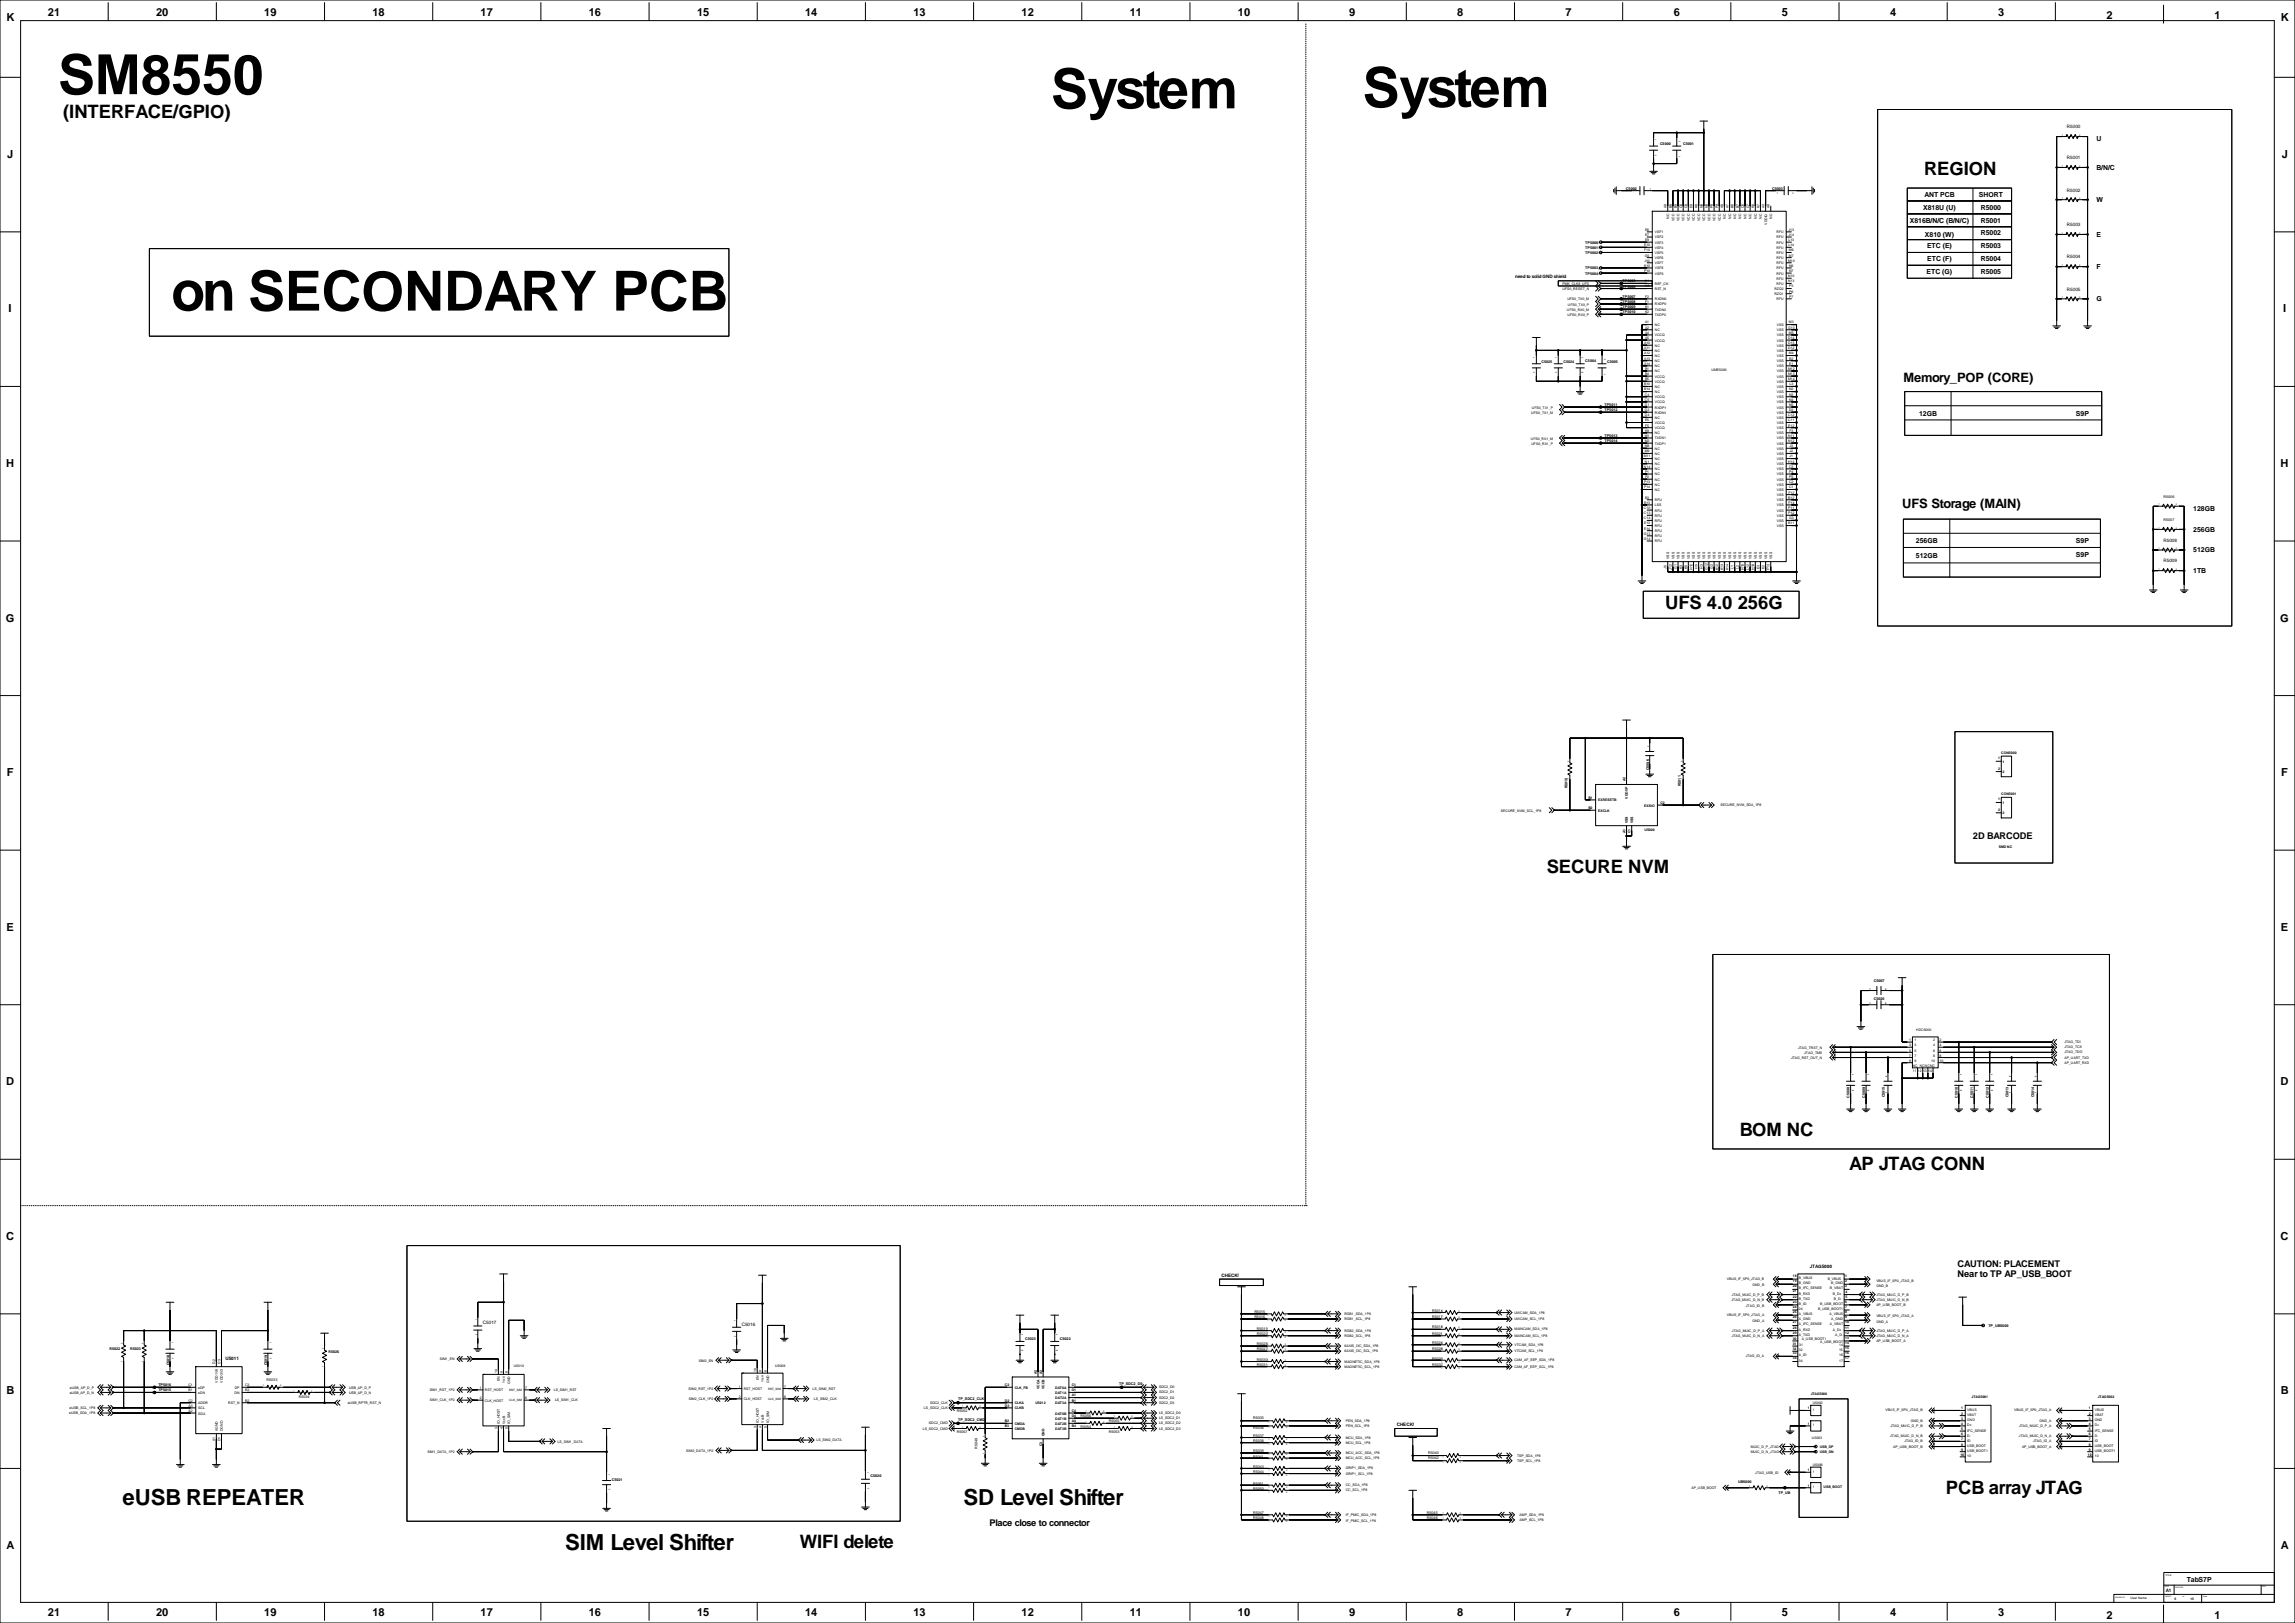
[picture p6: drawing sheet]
<svg xmlns="http://www.w3.org/2000/svg" width="2263mm" height="1600mm" viewBox="0 0 2263 1600" stroke-linecap="round" stroke-linejoin="round" font-family="sans-serif">
<defs><g id="words">
<g font-size="54.5">
<text x="57" y="93">SM8550</text>
<text x="1036" y="107">System</text>
<text x="1343" y="106">System</text>
<text x="169" y="306">on SECONDARY PCB</text>
</g>
<g font-size="21.8">
<text x="121" y="1483">eUSB REPEATER</text>
<text x="950" y="1483">SD Level Shifter</text>
<text x="557" y="1528">SIM Level Shifter</text>
</g>
<g font-size="18.2">
<text x="62" y="116">(INTERFACE/GPIO)</text>
<text x="1897" y="172">REGION</text>
<text x="1642" y="600">UFS 4.0 256G</text>
<text x="1525" y="860">SECURE NVM</text>
<text x="1715" y="1120">BOM NC</text>
<text x="1823" y="1154">AP JTAG CONN</text>
<text x="1919" y="1472">PCB array JTAG</text>
<text x="788" y="1526">WIFI delete</text>
</g>
<g font-size="12.7">
<text x="1877" y="377">Memory_POP (CORE)</text>
<text x="1875" y="501">UFS Storage (MAIN)</text>
</g>
<g font-size="10.9">
<text x="47" y="16">21</text>
<text x="154" y="16">20</text>
<text x="261" y="16">19</text>
<text x="367" y="16">18</text>
<text x="474" y="16">17</text>
<text x="581" y="16">16</text>
<text x="687" y="16">15</text>
<text x="794" y="16">14</text>
<text x="901" y="16">13</text>
<text x="1007" y="16">12</text>
<text x="1114" y="16">11</text>
<text x="1220" y="16">10</text>
<text x="1330" y="16">9</text>
<text x="1437" y="16">8</text>
<text x="1543" y="16">7</text>
<text x="1650" y="16">6</text>
<text x="1757" y="16">5</text>
<text x="1863" y="16">4</text>
<text x="1970" y="16">3</text>
<text x="6" y="21">K</text>
<text x="2077" y="19">2</text>
<text x="2183" y="19">1</text>
<text x="2249" y="21">K</text>
<text x="7" y="156">J</text>
<text x="2250" y="156">J</text>
<text x="8" y="308">I</text>
<text x="2251" y="308">I</text>
<text x="6" y="460">H</text>
<text x="2249" y="460">H</text>
<text x="6" y="613">G</text>
<text x="2248" y="613">G</text>
<text x="7" y="765">F</text>
<text x="2249" y="765">F</text>
<text x="6" y="917">E</text>
<text x="2249" y="917">E</text>
<text x="6" y="1070">D</text>
<text x="2249" y="1070">D</text>
<text x="6" y="1222">C</text>
<text x="2249" y="1222">C</text>
<text x="6" y="1375">B</text>
<text x="2249" y="1375">B</text>
<text x="6" y="1527">A</text>
<text x="2249" y="1527">A</text>
<text x="47" y="1593">21</text>
<text x="154" y="1593">20</text>
<text x="261" y="1593">19</text>
<text x="367" y="1593">18</text>
<text x="474" y="1593">17</text>
<text x="581" y="1593">16</text>
<text x="687" y="1593">15</text>
<text x="794" y="1593">14</text>
<text x="901" y="1593">13</text>
<text x="1007" y="1593">12</text>
<text x="1114" y="1593">11</text>
<text x="1220" y="1593">10</text>
<text x="1330" y="1593">9</text>
<text x="1437" y="1593">8</text>
<text x="1543" y="1593">7</text>
<text x="1650" y="1593">6</text>
<text x="1757" y="1593">5</text>
<text x="1863" y="1593">4</text>
<text x="1970" y="1593">3</text>
<text x="2077" y="1595">2</text>
<text x="2183" y="1595">1</text>
</g>
<g font-size="9.1">
<text x="1945" y="827">2D BARCODE</text>
<text x="1930" y="1249">CAUTION: PLACEMENT</text>
<text x="1930" y="1259">Near to TP AP_USB_BOOT</text>
<text x="975" y="1504">Place close to connector</text>
</g>
<g font-size="6.8">
<text x="2067" y="139">U</text>
<text x="2067" y="167">B/N/C</text>
<text x="1897" y="194">ANT PCB</text>
<text x="1951" y="194">SHORT</text>
<text x="2067" y="199">W</text>
<text x="1896" y="207">X818U (U)</text>
<text x="1953" y="207">R5000</text>
<text x="1883" y="219">X816B/N/C (B/N/C)</text>
<text x="1953" y="219">R5001</text>
<text x="1898" y="233">X810 (W)</text>
<text x="1953" y="232">R5002</text>
<text x="2067" y="233">E</text>
<text x="1900" y="245">ETC (E)</text>
<text x="1953" y="245">R5003</text>
<text x="1900" y="257">ETC (F)</text>
<text x="1953" y="257">R5004</text>
<text x="2067" y="265">F</text>
<text x="1900" y="270">ETC (G)</text>
<text x="1953" y="270">R5005</text>
<text x="2067" y="297">G</text>
<text x="1892" y="410">12GB</text>
<text x="2047" y="410">S9P</text>
<text x="2162" y="504">128GB</text>
<text x="2162" y="524">256GB</text>
<text x="1889" y="536">256GB</text>
<text x="2047" y="536">S9P</text>
<text x="2162" y="544">512GB</text>
<text x="1889" y="550">512GB</text>
<text x="2047" y="549">S9P</text>
<text x="2162" y="565">1TB</text>
<text x="2156" y="1559">TabS7P</text>
</g>
<g font-size="4.5">
<text x="2038" y="127">R5000</text>
<text x="2038" y="157">R5001</text>
<text x="2038" y="189">R5002</text>
<text x="2038" y="223">R5003</text>
<text x="2038" y="255">R5004</text>
<text x="1494" y="274">need to solid GND shield</text>
<text x="2038" y="287">R5005</text>
<text x="2133" y="534">R5008</text>
<text x="2133" y="554">R5009</text>
<text x="1785" y="1249">JTAG5000</text>
<text x="1204" y="1259">CHECK!</text>
<text x="476" y="1306">C5017</text>
<text x="731" y="1307">C5016</text>
<text x="222" y="1341">U5011</text>
<text x="1377" y="1406">CHECK!</text>
<text x="2135" y="1569">A1</text>
</g>
<g font-size="3.6">
<text x="1637" y="143">C5000</text>
<text x="1660" y="143">C5001</text>
<text x="1603" y="187">C5002</text>
<text x="1747" y="187">C5003</text>
<text x="1563" y="240">TP50001</text>
<text x="1563" y="245">TP50011</text>
<text x="1563" y="250">TP50021</text>
<text x="1563" y="266">TP50031</text>
<text x="1563" y="271">TP50041</text>
<text x="1600" y="278">TP5005</text>
<text x="1600" y="283">TP5006</text>
<text x="1600" y="294">TP5007</text>
<text x="1600" y="299">TP5008</text>
<text x="1600" y="304">TP5009</text>
<text x="1600" y="309">TP5010</text>
<text x="1520" y="358">C5025</text>
<text x="1541" y="358">C5024</text>
<text x="1563" y="357">C5004</text>
<text x="1585" y="358">C5005</text>
<text x="1582" y="400">TP5011</text>
<text x="1582" y="405">TP5012</text>
<text x="1582" y="431">TP5013</text>
<text x="1582" y="436">TP5014</text>
<text x="2133" y="491">R5006</text>
<text x="2133" y="514">R5007</text>
<text x="1626" y="759" transform="rotate(-90 1626 759)">C5006</text>
<text x="1546" y="777" transform="rotate(-90 1546 777)">R5010</text>
<text x="1657" y="775" transform="rotate(-90 1657 775)">R5011</text>
<text x="1847" y="968">C5007</text>
<text x="1847" y="986">C5026</text>
<text x="1824" y="1082" transform="rotate(-90 1824 1082)">C5008</text>
<text x="1839" y="1082" transform="rotate(-90 1839 1082)">C5009</text>
<text x="1858" y="1082" transform="rotate(-90 1858 1082)">C5015</text>
<text x="1930" y="1082" transform="rotate(-90 1930 1082)">C5010</text>
<text x="1946" y="1082" transform="rotate(-90 1946 1082)">C5011</text>
<text x="1961" y="1082" transform="rotate(-90 1961 1082)">C5012</text>
<text x="1980" y="1082" transform="rotate(-90 1980 1082)">C5013</text>
<text x="2006" y="1082" transform="rotate(-90 2006 1082)">C5014</text>
<text x="1237" y="1295">R5015</text>
<text x="1412" y="1293">R5014</text>
<text x="1237" y="1300">R5016</text>
<text x="1412" y="1299">R5017</text>
<text x="1239" y="1311">R5019</text>
<text x="1412" y="1310">R5018</text>
<text x="1960" y="1308">TP_UB5000</text>
<text x="1239" y="1316">R5020</text>
<text x="1412" y="1316">R5021</text>
<text x="1011" y="1321">C5023</text>
<text x="1045" y="1321">C5022</text>
<text x="1412" y="1325">R5024</text>
<text x="108" y="1331">R5022</text>
<text x="128" y="1331">R5023</text>
<text x="1239" y="1331">R5027</text>
<text x="1239" y="1326">R5025</text>
<text x="1412" y="1331">R5028</text>
<text x="324" y="1333">R5026</text>
<text x="1239" y="1341">R5030</text>
<text x="1412" y="1340">R5029</text>
<text x="167" y="1346" transform="rotate(-90 167 1346)">C5018</text>
<text x="263" y="1346" transform="rotate(-90 263 1346)">C5019</text>
<text x="1239" y="1346">R5031</text>
<text x="1412" y="1347">R5032</text>
<text x="263" y="1362">R5033</text>
<text x="156" y="1366">TP5016</text>
<text x="1103" y="1365">TP_SDC2_D0</text>
<text x="156" y="1372">TP5015</text>
<text x="295" y="1378">R5034</text>
<text x="945" y="1380">TP_SDC2_CLK</text>
<text x="943" y="1392">R5052</text>
<text x="1065" y="1397">R5056</text>
<text x="945" y="1400">TP_SDC2_CMD</text>
<text x="1093" y="1402">R5055</text>
<text x="1235" y="1399">R5035</text>
<text x="1065" y="1407">R5054</text>
<text x="1235" y="1409">R5036</text>
<text x="943" y="1412">R5057</text>
<text x="1093" y="1412">R5053</text>
<text x="1235" y="1422">R5038</text>
<text x="1235" y="1416">R5037</text>
<text x="964" y="1428" transform="rotate(-90 964 1428)">R5049</text>
<text x="1235" y="1432">R5039</text>
<text x="1408" y="1433">R5040</text>
<text x="1235" y="1437">R5041</text>
<text x="1408" y="1438">R5042</text>
<text x="1235" y="1447">R5043</text>
<text x="858" y="1456">C5020</text>
<text x="1235" y="1452">R5044</text>
<text x="603" y="1460">C5021</text>
<text x="1235" y="1463">R5051</text>
<text x="1714" y="1462">UB5000</text>
<text x="1235" y="1469">R5050</text>
<text x="1753" y="1473">TP_UB</text>
<text x="1235" y="1493">R5047</text>
<text x="1407" y="1492">R5045</text>
<text x="1235" y="1498">R5048</text>
<text x="1407" y="1497">R5046</text>
</g>
<g font-size="3.4">
<text x="1643" y="205" transform="rotate(-90 1643 205)">A9</text>
<text x="1648" y="205" transform="rotate(-90 1648 205)">B8</text>
<text x="1653" y="205" transform="rotate(-90 1653 205)">B9</text>
<text x="1658" y="205" transform="rotate(-90 1658 205)">C8</text>
<text x="1663" y="205" transform="rotate(-90 1663 205)">C9</text>
<text x="1669" y="205" transform="rotate(-90 1669 205)">E8</text>
<text x="1674" y="205" transform="rotate(-90 1674 205)">K8</text>
<text x="1679" y="205" transform="rotate(-90 1679 205)">N8</text>
<text x="1684" y="205" transform="rotate(-90 1684 205)">N9</text>
<text x="1689" y="205" transform="rotate(-90 1689 205)">P8</text>
<text x="1694" y="205" transform="rotate(-90 1694 205)">P9</text>
<text x="1699" y="205" transform="rotate(-90 1699 205)">A6</text>
<text x="1704" y="205" transform="rotate(-90 1704 205)">A7</text>
<text x="1709" y="205" transform="rotate(-90 1709 205)">B6</text>
<text x="1714" y="205" transform="rotate(-90 1714 205)">B7</text>
<text x="1719" y="205" transform="rotate(-90 1719 205)">C6</text>
<text x="1724" y="205" transform="rotate(-90 1724 205)">C7</text>
<text x="1730" y="205" transform="rotate(-90 1730 205)">K6</text>
<text x="1735" y="205" transform="rotate(-90 1735 205)">K7</text>
<text x="1740" y="205" transform="rotate(-90 1740 205)">A3</text>
<text x="1745" y="205" transform="rotate(-90 1745 205)">A8</text>
<text x="1646" y="216" transform="rotate(-90 1646 216)">NC</text>
<text x="1702" y="216" transform="rotate(-90 1702 216)">NC</text>
<text x="1707" y="216" transform="rotate(-90 1707 216)">NC</text>
<text x="1712" y="216" transform="rotate(-90 1712 216)">NC</text>
<text x="1717" y="216" transform="rotate(-90 1717 216)">NC</text>
<text x="1722" y="216" transform="rotate(-90 1722 216)">NC</text>
<text x="1727" y="216" transform="rotate(-90 1727 216)">NC</text>
<text x="1732" y="216" transform="rotate(-90 1732 216)">NC</text>
<text x="1737" y="216" transform="rotate(-90 1737 216)">NC</text>
<text x="1747" y="216" transform="rotate(-90 1747 216)">NC</text>
<text x="1651" y="218" transform="rotate(-90 1651 218)">VCC</text>
<text x="1656" y="218" transform="rotate(-90 1656 218)">VCC</text>
<text x="1661" y="218" transform="rotate(-90 1661 218)">VCC</text>
<text x="1666" y="218" transform="rotate(-90 1666 218)">VCC</text>
<text x="1671" y="218" transform="rotate(-90 1671 218)">VCC</text>
<text x="1676" y="218" transform="rotate(-90 1676 218)">VCC</text>
<text x="1681" y="218" transform="rotate(-90 1681 218)">VCC</text>
<text x="1686" y="218" transform="rotate(-90 1686 218)">VCC</text>
<text x="1691" y="218" transform="rotate(-90 1691 218)">VCC</text>
<text x="1697" y="218" transform="rotate(-90 1697 218)">VCC</text>
<text x="1742" y="222" transform="rotate(-90 1742 222)">VDDIQ</text>
<text x="1622" y="227">E6</text>
<text x="1763" y="227">J13</text>
<text x="1622" y="233">E7</text>
<text x="1632" y="230">VSF1</text>
<text x="1752" y="230">RFU</text>
<text x="1763" y="233">J14</text>
<text x="1622" y="238">E9</text>
<text x="1632" y="235">VSF2</text>
<text x="1752" y="235">RFU</text>
<text x="1763" y="238">L13</text>
<text x="1621" y="243">E10</text>
<text x="1632" y="240">VSF3</text>
<text x="1632" y="245">VSF4</text>
<text x="1752" y="240">RFU</text>
<text x="1752" y="245">RFU</text>
<text x="1763" y="243">L14</text>
<text x="1621" y="248">F10</text>
<text x="1632" y="250">VSF5</text>
<text x="1752" y="250">RFU</text>
<text x="1764" y="248">M6</text>
<text x="1621" y="258">J10</text>
<text x="1622" y="253">G5</text>
<text x="1632" y="255">VSF6</text>
<text x="1752" y="255">RFU</text>
<text x="1763" y="258">M10</text>
<text x="1764" y="253">M7</text>
<text x="1621" y="263">K10</text>
<text x="1632" y="260">VSF7</text>
<text x="1752" y="260">RFU</text>
<text x="1764" y="263">N6</text>
<text x="1621" y="268">P10</text>
<text x="1632" y="266">VSF8</text>
<text x="1752" y="266">RFU</text>
<text x="1764" y="268">N7</text>
<text x="1632" y="271">VSF9</text>
<text x="1752" y="271">RFU</text>
<text x="1752" y="276">RFU</text>
<text x="1763" y="273">N10</text>
<text x="1540" y="281">PMK_CLK8_UFS</text>
<text x="1596" y="281">1</text>
<text x="1622" y="278">H1</text>
<text x="1632" y="281">REF_CK</text>
<text x="1752" y="281">RFU</text>
<text x="1763" y="278">N13</text>
<text x="1541" y="286">UFS0_RESET_N</text>
<text x="1596" y="286">1</text>
<text x="1622" y="283">H2</text>
<text x="1632" y="286">RST_N</text>
<text x="1749" y="286">RZQ2</text>
<text x="1764" y="283">P3</text>
<text x="1622" y="293">F2</text>
<text x="1749" y="291">RZQ1</text>
<text x="1764" y="288">P6</text>
<text x="1764" y="293">P7</text>
<text x="1545" y="296">UFS0_TX0_M</text>
<text x="1596" y="296">1</text>
<text x="1622" y="299">F1</text>
<text x="1632" y="296">RXDN0</text>
<text x="1752" y="296">RFU</text>
<text x="1546" y="301">UFS0_TX0_P</text>
<text x="1596" y="301">1</text>
<text x="1622" y="304">K1</text>
<text x="1632" y="301">RXDP0</text>
<text x="1545" y="306">UFS0_RX0_M</text>
<text x="1545" y="311">UFS0_RX0_P</text>
<text x="1596" y="311">1</text>
<text x="1596" y="306">1</text>
<text x="1622" y="309">K2</text>
<text x="1632" y="306">TXDN0</text>
<text x="1632" y="311">TXDP0</text>
<text x="1622" y="324">A2</text>
<text x="1622" y="319">A1</text>
<text x="1632" y="321">NC</text>
<text x="1752" y="321">VSS</text>
<text x="1763" y="324">G10</text>
<text x="1764" y="319">M3</text>
<text x="1622" y="329">A4</text>
<text x="1632" y="326">NC</text>
<text x="1752" y="326">VSS</text>
<text x="1764" y="329">M5</text>
<text x="1622" y="334">A5</text>
<text x="1632" y="332">VCCQ</text>
<text x="1752" y="332">VSS</text>
<text x="1763" y="334">D14</text>
<text x="1621" y="339">A10</text>
<text x="1632" y="342">NC</text>
<text x="1632" y="337">VCCQ</text>
<text x="1752" y="337">VSS</text>
<text x="1752" y="342">VSS</text>
<text x="1763" y="339">D13</text>
<text x="1621" y="344">A11</text>
<text x="1632" y="347">NC</text>
<text x="1752" y="347">VSS</text>
<text x="1763" y="344">D12</text>
<text x="1621" y="349">A12</text>
<text x="1632" y="352">NC</text>
<text x="1752" y="352">VSS</text>
<text x="1764" y="349">M4</text>
<text x="1621" y="354">A13</text>
<text x="1621" y="360">A14</text>
<text x="1632" y="357">NC</text>
<text x="1752" y="357">VSS</text>
<text x="1764" y="360">E1</text>
<text x="1764" y="354">B2</text>
<text x="1622" y="365">B1</text>
<text x="1632" y="362">NC</text>
<text x="1688" y="366">UME5000</text>
<text x="1752" y="362">VSS</text>
<text x="1763" y="365">M12</text>
<text x="1622" y="370">B4</text>
<text x="1632" y="367">NC</text>
<text x="1752" y="367">VSS</text>
<text x="1763" y="370">M13</text>
<text x="1622" y="375">B5</text>
<text x="1632" y="372">VCCQ</text>
<text x="1632" y="377">VCCQ</text>
<text x="1752" y="372">VSS</text>
<text x="1752" y="377">VSS</text>
<text x="1763" y="375">M14</text>
<text x="1621" y="380">B10</text>
<text x="1632" y="382">NC</text>
<text x="1752" y="382">VSS</text>
<text x="1764" y="380">L3</text>
<text x="1621" y="385">B14</text>
<text x="1622" y="390">C4</text>
<text x="1632" y="387">NC</text>
<text x="1752" y="387">VSS</text>
<text x="1764" y="390">N3</text>
<text x="1764" y="385">N2</text>
<text x="1622" y="395">C5</text>
<text x="1632" y="393">VCCQ</text>
<text x="1752" y="393">VSS</text>
<text x="1764" y="395">N4</text>
<text x="1622" y="400">D1</text>
<text x="1632" y="398">VCCQ</text>
<text x="1752" y="398">VSS</text>
<text x="1764" y="400">N5</text>
<text x="1510" y="408">UFS0_TX1_M</text>
<text x="1510" y="403">UFS0_TX1_P</text>
<text x="1576" y="408">1</text>
<text x="1576" y="403">1</text>
<text x="1622" y="405">D2</text>
<text x="1632" y="408">RXDN1</text>
<text x="1632" y="403">RXDP1</text>
<text x="1752" y="403">VSS</text>
<text x="1752" y="408">VSS</text>
<text x="1764" y="405">D3</text>
<text x="1622" y="410">D4</text>
<text x="1632" y="413">NC</text>
<text x="1752" y="413">VSS</text>
<text x="1763" y="410">C12</text>
<text x="1622" y="415">E5</text>
<text x="1632" y="418">VCCQ</text>
<text x="1752" y="418">VSS</text>
<text x="1763" y="415">C11</text>
<text x="1622" y="426">K9</text>
<text x="1622" y="420">F5</text>
<text x="1632" y="423">VCCQ</text>
<text x="1752" y="423">VSS</text>
<text x="1763" y="420">E12</text>
<text x="1764" y="426">F3</text>
<text x="1622" y="431">M1</text>
<text x="1632" y="428">NC</text>
<text x="1752" y="428">VSS</text>
<text x="1763" y="431">N11</text>
<text x="1509" y="433">UFS0_RX1_M</text>
<text x="1576" y="433">1</text>
<text x="1622" y="436">M2</text>
<text x="1632" y="433">TXDN1</text>
<text x="1752" y="433">VSS</text>
<text x="1763" y="436">N12</text>
<text x="1510" y="438">UFS0_RX1_P</text>
<text x="1576" y="438">1</text>
<text x="1622" y="441">M8</text>
<text x="1632" y="438">TXDP1</text>
<text x="1632" y="443">NC</text>
<text x="1752" y="443">VSS</text>
<text x="1752" y="438">VSS</text>
<text x="1764" y="441">J3</text>
<text x="1622" y="446">M9</text>
<text x="1632" y="448">NC</text>
<text x="1752" y="448">VSS</text>
<text x="1764" y="446">J2</text>
<text x="1621" y="451">M11</text>
<text x="1632" y="453">NC</text>
<text x="1752" y="453">VSS</text>
<text x="1764" y="451">J1</text>
<text x="1621" y="461">N14</text>
<text x="1622" y="456">N1</text>
<text x="1632" y="459">NC</text>
<text x="1752" y="459">VSS</text>
<text x="1763" y="456">H14</text>
<text x="1764" y="461">C3</text>
<text x="1622" y="466">P1</text>
<text x="1632" y="464">NC</text>
<text x="1752" y="464">VSS</text>
<text x="1764" y="466">P4</text>
<text x="1622" y="471">P2</text>
<text x="1632" y="469">NC</text>
<text x="1632" y="474">NC</text>
<text x="1752" y="469">VSS</text>
<text x="1752" y="474">VSS</text>
<text x="1764" y="471">P5</text>
<text x="1621" y="476">P13</text>
<text x="1632" y="479">NC</text>
<text x="1752" y="479">VSS</text>
<text x="1764" y="476">C2</text>
<text x="1621" y="481">P14</text>
<text x="1632" y="484">NC</text>
<text x="1752" y="484">VSS</text>
<text x="1764" y="481">C1</text>
<text x="1622" y="492">B3</text>
<text x="1752" y="489">VSS</text>
<text x="1763" y="492">B12</text>
<text x="1763" y="486">F12</text>
<text x="1621" y="497">B13</text>
<text x="1632" y="494">RFU</text>
<text x="1752" y="494">VSS</text>
<text x="1763" y="497">F14</text>
<text x="1621" y="502">C10</text>
<text x="1632" y="499">LSS</text>
<text x="1752" y="499">VSS</text>
<text x="1763" y="502">P11</text>
<text x="1621" y="507">C13</text>
<text x="1632" y="509">RFU</text>
<text x="1632" y="504">RFU</text>
<text x="1752" y="504">VSS</text>
<text x="1752" y="509">VSS</text>
<text x="1763" y="507">P12</text>
<text x="1621" y="512">C14</text>
<text x="1632" y="514">RFU</text>
<text x="1752" y="514">VSS</text>
<text x="1764" y="512">G3</text>
<text x="1621" y="517">E13</text>
<text x="1632" y="519">RFU</text>
<text x="1752" y="519">VSS</text>
<text x="1763" y="517">B11</text>
<text x="1621" y="527">G13</text>
<text x="1621" y="522">E14</text>
<text x="1632" y="525">RFU</text>
<text x="1621" y="532">G14</text>
<text x="1632" y="530">RFU</text>
<text x="1632" y="535">RFU</text>
<text x="1646" y="551" transform="rotate(-90 1646 551)">VSS</text>
<text x="1651" y="551" transform="rotate(-90 1651 551)">VSS</text>
<text x="1656" y="551" transform="rotate(-90 1656 551)">VSS</text>
<text x="1661" y="551" transform="rotate(-90 1661 551)">VSS</text>
<text x="1666" y="551" transform="rotate(-90 1666 551)">VSS</text>
<text x="1671" y="551" transform="rotate(-90 1671 551)">VSS</text>
<text x="1676" y="551" transform="rotate(-90 1676 551)">VSS</text>
<text x="1681" y="551" transform="rotate(-90 1681 551)">VSS</text>
<text x="1686" y="551" transform="rotate(-90 1686 551)">VSS</text>
<text x="1691" y="551" transform="rotate(-90 1691 551)">VSS</text>
<text x="1697" y="551" transform="rotate(-90 1697 551)">VSS</text>
<text x="1702" y="551" transform="rotate(-90 1702 551)">VSS</text>
<text x="1707" y="551" transform="rotate(-90 1707 551)">VSS</text>
<text x="1712" y="551" transform="rotate(-90 1712 551)">VSS</text>
<text x="1717" y="551" transform="rotate(-90 1717 551)">VSS</text>
<text x="1722" y="551" transform="rotate(-90 1722 551)">VSS</text>
<text x="1727" y="551" transform="rotate(-90 1727 551)">VSS</text>
<text x="1732" y="551" transform="rotate(-90 1732 551)">VSS</text>
<text x="1737" y="551" transform="rotate(-90 1737 551)">VSS</text>
<text x="1742" y="551" transform="rotate(-90 1742 551)">VSS</text>
<text x="1747" y="551" transform="rotate(-90 1747 551)">VSS</text>
<text x="1643" y="560" transform="rotate(-90 1643 560)">J5</text>
<text x="1648" y="561" transform="rotate(-90 1648 561)">J12</text>
<text x="1653" y="561" transform="rotate(-90 1653 561)">G1</text>
<text x="1658" y="561" transform="rotate(-90 1658 561)">K3</text>
<text x="1663" y="561" transform="rotate(-90 1663 561)">K5</text>
<text x="1669" y="562" transform="rotate(-90 1669 562)">H12</text>
<text x="1674" y="561" transform="rotate(-90 1674 561)">H5</text>
<text x="1679" y="561" transform="rotate(-90 1679 561)">H3</text>
<text x="1684" y="562" transform="rotate(-90 1684 562)">G12</text>
<text x="1689" y="561" transform="rotate(-90 1689 561)">G2</text>
<text x="1694" y="562" transform="rotate(-90 1694 562)">K12</text>
<text x="1699" y="562" transform="rotate(-90 1699 562)">K13</text>
<text x="1704" y="562" transform="rotate(-90 1704 562)">K14</text>
<text x="1709" y="561" transform="rotate(-90 1709 561)">L1</text>
<text x="1714" y="561" transform="rotate(-90 1714 561)">L2</text>
<text x="1719" y="562" transform="rotate(-90 1719 562)">H13</text>
<text x="1724" y="562" transform="rotate(-90 1724 562)">L12</text>
<text x="1730" y="562" transform="rotate(-90 1730 562)">H10</text>
<text x="1735" y="561" transform="rotate(-90 1735 561)">E3</text>
<text x="1740" y="561" transform="rotate(-90 1740 561)">E2</text>
<text x="1745" y="562" transform="rotate(-90 1745 562)">F13</text>
<text x="1973" y="743">CON5000</text>
<text x="1970" y="748">1</text>
<text x="1974" y="752">1</text>
<text x="1970" y="759">2</text>
<text x="1974" y="762">2</text>
<text x="1603" y="770" transform="rotate(-90 1603 770)">A2</text>
<text x="1973" y="784">CON5001</text>
<text x="1566" y="787">B1</text>
<text x="1576" y="790">EXRESETB</text>
<text x="1605" y="787" transform="rotate(-90 1605 787)">VDD5P</text>
<text x="1970" y="789">1</text>
<text x="1566" y="798">B2</text>
<text x="1621" y="795">EXSIO</text>
<text x="1637" y="792">C2</text>
<text x="1696" y="795">SECURE_NVM_SDA_1P8</text>
<text x="1974" y="792">1</text>
<text x="1480" y="800">SECURE_NVM_SCL_1P8</text>
<text x="1576" y="800">EXCLK</text>
<text x="1970" y="799">2</text>
<text x="1974" y="803">2</text>
<text x="1605" y="811" transform="rotate(-90 1605 811)">VSS</text>
<text x="1610" y="811" transform="rotate(-90 1610 811)">VSS</text>
<text x="1603" y="821" transform="rotate(-90 1603 821)">A1</text>
<text x="1608" y="821" transform="rotate(-90 1608 821)">C1</text>
<text x="1621" y="819">U5000</text>
<text x="1971" y="836">SMD NC</text>
<text x="1889" y="1016">HDC5000</text>
<text x="1882" y="1032">3</text>
<text x="1882" y="1026">1</text>
<text x="1888" y="1026">1</text>
<text x="1888" y="1032">3</text>
<text x="1906" y="1032">4</text>
<text x="1906" y="1026">2</text>
<text x="1912" y="1026">2</text>
<text x="1912" y="1032">4</text>
<text x="2035" y="1028">JTAG_TDI</text>
<text x="1773" y="1034">JTAG_TRST_N</text>
<text x="1882" y="1037">5</text>
<text x="1888" y="1037">5</text>
<text x="1906" y="1037">6</text>
<text x="1912" y="1037">6</text>
<text x="2035" y="1033">JTAG_TCK</text>
<text x="1766" y="1044">JTAG_RST_OUT_N</text>
<text x="1779" y="1039">JTAG_TMS</text>
<text x="1882" y="1042">7</text>
<text x="1888" y="1042">7</text>
<text x="1906" y="1042">8</text>
<text x="1912" y="1042">8</text>
<text x="2035" y="1043">AP_UART_TXD</text>
<text x="2035" y="1038">JTAG_TDO</text>
<text x="1882" y="1047">9</text>
<text x="1888" y="1047">9</text>
<text x="1904" y="1047">10</text>
<text x="1912" y="1047">10</text>
<text x="2035" y="1049">AP_UART_RXD</text>
<text x="1886" y="1051">NC NCNCNC</text>
<text x="1886" y="1057">11</text>
<text x="1891" y="1057">12</text>
<text x="1896" y="1057">13</text>
<text x="1901" y="1057">14</text>
<text x="1768" y="1259">18</text>
<text x="1819" y="1259">1</text>
<text x="1703" y="1261">VBUS_IF_5P0_JTAG_B</text>
<text x="1768" y="1264">19</text>
<text x="1774" y="1261">B_VBUS</text>
<text x="1774" y="1266">B_GND</text>
<text x="1802" y="1262">B_VBUS</text>
<text x="1806" y="1266">B_GND</text>
<text x="1819" y="1264">2</text>
<text x="1850" y="1264">VBUS_IF_5P0_JTAG_B</text>
<text x="1728" y="1268">GND_B</text>
<text x="1768" y="1269">20</text>
<text x="1774" y="1271">B_IFC_SENSE</text>
<text x="1804" y="1271">B_VBAT</text>
<text x="1819" y="1269">3</text>
<text x="1850" y="1269">GND_B</text>
<text x="1707" y="1277">JTAG_MUIC_D_P_B</text>
<text x="1768" y="1274">21</text>
<text x="1774" y="1276">B_RXD</text>
<text x="1807" y="1276">B_D+</text>
<text x="1819" y="1275">4</text>
<text x="1850" y="1278">JTAG_MUIC_D_P_B</text>
<text x="1707" y="1282">JTAG_MUIC_D_N_B</text>
<text x="1768" y="1279">22</text>
<text x="1774" y="1281">B_TXD</text>
<text x="1808" y="1281">B_D-</text>
<text x="1819" y="1280">5</text>
<text x="1850" y="1283">JTAG_MUIC_D_N_B</text>
<text x="1721" y="1288">JTAG_ID_B</text>
<text x="1768" y="1289">24</text>
<text x="1768" y="1284">23</text>
<text x="1774" y="1286">B_ID</text>
<text x="1795" y="1286">B_USB_BOOT</text>
<text x="1819" y="1289">7</text>
<text x="1819" y="1284">6</text>
<text x="1850" y="1288">AP_USB_BOOT_B</text>
<text x="1493" y="1295">UWCAM_SDA_1P8</text>
<text x="1768" y="1294">25</text>
<text x="1774" y="1291">24</text>
<text x="1793" y="1291">B_USB_BOOT1</text>
<text x="1819" y="1294">8</text>
<text x="1326" y="1296">RGB1_SDA_1P8</text>
<text x="1326" y="1301">RGB1_SCL_1P8</text>
<text x="1493" y="1301">UWCAM_SCL_1P8</text>
<text x="1703" y="1297">VBUS_IF_5P0_JTAG_A</text>
<text x="1768" y="1299">26</text>
<text x="1774" y="1296">A_VBUS</text>
<text x="1774" y="1301">A_GND</text>
<text x="1804" y="1296">A_VBUS</text>
<text x="1806" y="1301">A_GND</text>
<text x="1819" y="1299">9</text>
<text x="1850" y="1298">VBUS_IF_5P0_JTAG_A</text>
<text x="1728" y="1303">GND_A</text>
<text x="1768" y="1305">27</text>
<text x="1774" y="1307">A_IFC_SENSE</text>
<text x="1804" y="1307">A_VBAT</text>
<text x="1819" y="1305">10</text>
<text x="1850" y="1304">GND_A</text>
<text x="1326" y="1313">RGB2_SDA_1P8</text>
<text x="1493" y="1311">MAINCAM_SDA_1P8</text>
<text x="1708" y="1313">JTAG_MUIC_D_P_A</text>
<text x="1768" y="1310">28</text>
<text x="1774" y="1312">A_RXD</text>
<text x="1807" y="1312">A_D+</text>
<text x="1819" y="1310">11</text>
<text x="1850" y="1313">JTAG_MUIC_D_P_A</text>
<text x="1953" y="1308">1</text>
<text x="1326" y="1318">RGB2_SCL_1P8</text>
<text x="1493" y="1318">MAINCAM_SCL_1P8</text>
<text x="1707" y="1318">JTAG_MUIC_D_N_A</text>
<text x="1768" y="1315">29</text>
<text x="1774" y="1317">A_TXD</text>
<text x="1809" y="1317">A_D-</text>
<text x="1819" y="1315">12</text>
<text x="1819" y="1320">13</text>
<text x="1850" y="1318">JTAG_MUIC_D_N_A</text>
<text x="1767" y="1321">30</text>
<text x="1767" y="1326">31</text>
<text x="1776" y="1321">A_USB_BOOT1</text>
<text x="1795" y="1324">A_USB_BOOT</text>
<text x="1819" y="1325">14</text>
<text x="1850" y="1323">AP_USB_BOOT_A</text>
<text x="1326" y="1328">6AXIS_I3C_SDA_1P8</text>
<text x="1493" y="1327">VTCAM_SDA_1P8</text>
<text x="1767" y="1331">32</text>
<text x="1774" y="1332">32</text>
<text x="1774" y="1327">31</text>
<text x="1813" y="1332">15</text>
<text x="1813" y="1327">14</text>
<text x="1819" y="1330">15</text>
<text x="1326" y="1333">6AXIS_I3C_SCL_1P8</text>
<text x="1493" y="1333">VTCAM_SCL_1P8</text>
<text x="1721" y="1338">JTAG_ID_A</text>
<text x="1768" y="1335">33</text>
<text x="1774" y="1337">A_ID</text>
<text x="1813" y="1337">16</text>
<text x="1819" y="1335">16</text>
<text x="434" y="1341">SIM1_EN</text>
<text x="689" y="1342">SIM2_EN</text>
<text x="1326" y="1343">MAGNETIC_SDA_1P8</text>
<text x="1493" y="1342">CAM_AF_EEP_SDA_1P8</text>
<text x="1768" y="1340">34</text>
<text x="1774" y="1342">34</text>
<text x="1813" y="1342">17</text>
<text x="1819" y="1340">17</text>
<text x="212" y="1344" transform="rotate(-90 212 1344)">D2</text>
<text x="217" y="1344" transform="rotate(-90 217 1344)">D3</text>
<text x="507" y="1348">U5010</text>
<text x="764" y="1348">U5009</text>
<text x="1326" y="1348">MAGNETIC_SCL_1P8</text>
<text x="1493" y="1348">CAM_AF_EEP_SCL_1P8</text>
<text x="491" y="1354" transform="rotate(-90 491 1354)">10</text>
<text x="496" y="1354" transform="rotate(-90 496 1354)">9</text>
<text x="501" y="1354" transform="rotate(-90 501 1354)">8</text>
<text x="746" y="1353" transform="rotate(-90 746 1353)">10</text>
<text x="751" y="1353" transform="rotate(-90 751 1353)">9</text>
<text x="756" y="1353" transform="rotate(-90 756 1353)">8</text>
<text x="1022" y="1354" transform="rotate(-90 1022 1354)">A2</text>
<text x="1027" y="1354" transform="rotate(-90 1027 1354)">A3</text>
<text x="493" y="1362" transform="rotate(-90 493 1362)">EN</text>
<text x="748" y="1360" transform="rotate(-90 748 1360)">EN</text>
<text x="186" y="1366">C1</text>
<text x="215" y="1363" transform="rotate(-90 215 1363)">VDD1V8</text>
<text x="220" y="1363" transform="rotate(-90 220 1363)">VDD3V3</text>
<text x="242" y="1366">C3</text>
<text x="503" y="1364" transform="rotate(-90 503 1364)">GND</text>
<text x="728" y="1368">1</text>
<text x="758" y="1363" transform="rotate(-90 758 1363)">GND</text>
<text x="773" y="1368">7</text>
<text x="991" y="1366">C2</text>
<text x="1057" y="1366">C1</text>
<text x="69" y="1374">eUSB_AP_D_N</text>
<text x="69" y="1369">eUSB_AP_D_P</text>
<text x="150" y="1369">1</text>
<text x="186" y="1371">B1</text>
<text x="195" y="1369">eDP</text>
<text x="231" y="1369">DP</text>
<text x="242" y="1371">B3</text>
<text x="344" y="1369">USB_AP_D_P</text>
<text x="344" y="1374">USB_AP_D_N</text>
<text x="424" y="1371">SIM1_RST_1P2</text>
<text x="473" y="1369">1</text>
<text x="478" y="1371">RST_HOST</text>
<text x="518" y="1369">7</text>
<text x="546" y="1371">LS_SIM1_RST</text>
<text x="679" y="1370">SIM2_RST_1P2</text>
<text x="733" y="1370">RST_HOST</text>
<text x="801" y="1370">LS_SIM2_RST</text>
<text x="1001" y="1369">CLK_FB</text>
<text x="1025" y="1369" transform="rotate(-90 1025 1369)">VCCA</text>
<text x="1030" y="1369" transform="rotate(-90 1030 1369)">VCCB</text>
<text x="1040" y="1369">DAT0A</text>
<text x="1057" y="1371">D1</text>
<text x="1103" y="1369">1</text>
<text x="1143" y="1369">SDC2_D0</text>
<text x="1143" y="1374">SDC2_D1</text>
<text x="150" y="1374">1</text>
<text x="196" y="1374">eDN</text>
<text x="231" y="1374">DN</text>
<text x="473" y="1379">2</text>
<text x="518" y="1379">6</text>
<text x="679" y="1380">SIM2_CLK_1P2</text>
<text x="728" y="1378">2</text>
<text x="773" y="1378">6</text>
<text x="802" y="1380">LS_SIM2_CLK</text>
<text x="1040" y="1374">DAT1A</text>
<text x="1040" y="1379">DAT2A</text>
<text x="1057" y="1377">A1</text>
<text x="1143" y="1379">SDC2_D2</text>
<text x="1785" y="1376">JTAG5000</text>
<text x="1944" y="1378">JTAG5001</text>
<text x="2068" y="1378">JTAG5002</text>
<text x="186" y="1382">C2</text>
<text x="196" y="1384">ADDR</text>
<text x="225" y="1384">RST_N</text>
<text x="242" y="1382">B2</text>
<text x="343" y="1384">eUSB_RPTR_RST_N</text>
<text x="424" y="1381">SIM1_CLK_1P2</text>
<text x="478" y="1382">CLK_HOST</text>
<text x="547" y="1381">LS_SIM1_CLK</text>
<text x="733" y="1380">CLK_HOST</text>
<text x="917" y="1384">SDC2_CLK</text>
<text x="942" y="1384">1</text>
<text x="991" y="1382">D2</text>
<text x="1001" y="1384">CLKA</text>
<text x="1021" y="1384">U5012</text>
<text x="1040" y="1384">DAT3A</text>
<text x="1057" y="1382">B1</text>
<text x="1143" y="1384">SDC2_D3</text>
<text x="1787" y="1384">U5002</text>
<text x="69" y="1389">eUSB_SCL_1P8</text>
<text x="186" y="1392">A2</text>
<text x="186" y="1387">A3</text>
<text x="196" y="1389">SCL</text>
<text x="911" y="1389">LS_SDC2_CLK</text>
<text x="991" y="1387">D3</text>
<text x="1001" y="1389">CLKB</text>
<text x="1057" y="1392">C4</text>
<text x="1782" y="1389">1</text>
<text x="1787" y="1391">1</text>
<text x="1859" y="1391">VBUS_IF_5P0_JTAG_B</text>
<text x="1934" y="1389">1</text>
<text x="1940" y="1391">VBUS</text>
<text x="1986" y="1391">VBUS_IF_5P0_JTAG_A</text>
<text x="2059" y="1389">1</text>
<text x="2065" y="1391">VBUS</text>
<text x="68" y="1394">eUSB_SDA_1P8</text>
<text x="196" y="1394">SDA</text>
<text x="1040" y="1394">DAT0B</text>
<text x="1057" y="1397">D4</text>
<text x="1143" y="1394">LS_SDC2_D0</text>
<text x="1934" y="1394">2</text>
<text x="1940" y="1396">VBAT</text>
<text x="2059" y="1394">2</text>
<text x="2065" y="1396">VBAT</text>
<text x="493" y="1404" transform="rotate(-90 493 1404)">IO_HOST</text>
<text x="498" y="1404" transform="rotate(-90 498 1404)">VccB</text>
<text x="503" y="1404" transform="rotate(-90 503 1404)">IO_SIM</text>
<text x="748" y="1402" transform="rotate(-90 748 1402)">IO_HOST</text>
<text x="753" y="1402" transform="rotate(-90 753 1402)">VccB</text>
<text x="758" y="1402" transform="rotate(-90 758 1402)">IO_SIM</text>
<text x="991" y="1402">B2</text>
<text x="1040" y="1399">DAT1B</text>
<text x="1057" y="1402">A4</text>
<text x="1143" y="1399">LS_SDC2_D1</text>
<text x="1327" y="1402">PEN_SDA_1P8</text>
<text x="1884" y="1402">GND_B</text>
<text x="1934" y="1400">3</text>
<text x="1940" y="1401">GND</text>
<text x="2011" y="1402">GND_A</text>
<text x="2059" y="1400">3</text>
<text x="2065" y="1401">GND</text>
<text x="491" y="1408" transform="rotate(-90 491 1408)">3</text>
<text x="496" y="1408" transform="rotate(-90 496 1408)">4</text>
<text x="501" y="1408" transform="rotate(-90 501 1408)">5</text>
<text x="746" y="1407" transform="rotate(-90 746 1407)">3</text>
<text x="751" y="1407" transform="rotate(-90 751 1407)">4</text>
<text x="756" y="1407" transform="rotate(-90 756 1407)">5</text>
<text x="910" y="1409">LS_SDC2_CMD</text>
<text x="916" y="1404">SDC2_CMD</text>
<text x="942" y="1405">1</text>
<text x="991" y="1407">B3</text>
<text x="1001" y="1404">CMDA</text>
<text x="1001" y="1410">CMDB</text>
<text x="1040" y="1404">DAT2B</text>
<text x="1040" y="1410">DAT3B</text>
<text x="1057" y="1407">B4</text>
<text x="1143" y="1404">LS_SDC2_D2</text>
<text x="1143" y="1409">LS_SDC2_D3</text>
<text x="1327" y="1407">PEN_SCL_1P8</text>
<text x="1782" y="1405">1</text>
<text x="1787" y="1406">1</text>
<text x="1864" y="1407">JTAG_MUIC_D_P_B</text>
<text x="1934" y="1410">5</text>
<text x="1934" y="1405">4</text>
<text x="1940" y="1406">D+</text>
<text x="1991" y="1407">JTAG_MUIC_D_P_A</text>
<text x="2059" y="1405">4</text>
<text x="2059" y="1410">5</text>
<text x="2065" y="1406">D+</text>
<text x="215" y="1411" transform="rotate(-90 215 1411)">AGND</text>
<text x="220" y="1411" transform="rotate(-90 220 1411)">DGND</text>
<text x="1030" y="1416" transform="rotate(-90 1030 1416)">GND</text>
<text x="1934" y="1415">6</text>
<text x="1940" y="1411">IFC_SENSE</text>
<text x="2059" y="1415">6</text>
<text x="2065" y="1411">IFC_SENSE</text>
<text x="212" y="1420" transform="rotate(-90 212 1420)">A1</text>
<text x="217" y="1420" transform="rotate(-90 217 1420)">D1</text>
<text x="805" y="1421">LS_SIM2_DATA</text>
<text x="1327" y="1418">MCU_SDA_1P8</text>
<text x="1786" y="1419">U5003</text>
<text x="1864" y="1417">JTAG_MUIC_D_N_B</text>
<text x="1878" y="1422">JTAG_ID_B</text>
<text x="1934" y="1420">7</text>
<text x="1940" y="1416">D-</text>
<text x="1940" y="1421">ID</text>
<text x="1991" y="1417">JTAG_MUIC_D_N_A</text>
<text x="2005" y="1422">JTAG_ID_A</text>
<text x="2059" y="1420">7</text>
<text x="2065" y="1416">D-</text>
<text x="2065" y="1421">ID</text>
<text x="550" y="1422">LS_SIM1_DATA</text>
<text x="1027" y="1426" transform="rotate(-90 1027 1426)">C3</text>
<text x="1327" y="1423">MCU_SCL_1P8</text>
<text x="1726" y="1427">MUIC_D_P_JTAG</text>
<text x="1788" y="1427">1</text>
<text x="1794" y="1427">USB_DP</text>
<text x="1867" y="1427">AP_USB_BOOT_B</text>
<text x="1934" y="1425">8</text>
<text x="1940" y="1426">USB_BOOT</text>
<text x="1994" y="1427">AP_USB_BOOT_A</text>
<text x="2059" y="1425">8</text>
<text x="2065" y="1426">USB_BOOT</text>
<text x="421" y="1432">SIM1_DATA_1P2</text>
<text x="677" y="1431">SIM2_DATA_1P2</text>
<text x="1327" y="1433">MCU_ACC_SDA_1P8</text>
<text x="1726" y="1432">MUIC_D_N_JTAG</text>
<text x="1788" y="1433">1</text>
<text x="1794" y="1432">USB_DN</text>
<text x="1934" y="1430">9</text>
<text x="1940" y="1431">USB_BOOT1</text>
<text x="2059" y="1430">9</text>
<text x="2065" y="1431">USB_BOOT1</text>
<text x="1327" y="1438">MCU_ACC_SCL_1P8</text>
<text x="1496" y="1436">TSP_SDA_1P8</text>
<text x="1933" y="1435">10</text>
<text x="1940" y="1436">10</text>
<text x="2058" y="1435">10</text>
<text x="2065" y="1436">10</text>
<text x="1496" y="1441">TSP_SCL_1P8</text>
<text x="1787" y="1445">U5006</text>
<text x="1327" y="1448">GRIP1_SDA_1P8</text>
<text x="1782" y="1450">1</text>
<text x="1787" y="1452">1</text>
<text x="1327" y="1454">GRIP1_SCL_1P8</text>
<text x="1731" y="1453">JTAG_USB_ID</text>
<text x="1327" y="1465">CC_SDA_1P8</text>
<text x="1668" y="1468">AP_USB_BOOT</text>
<text x="1757" y="1468">1</text>
<text x="1782" y="1466">1</text>
<text x="1787" y="1467">1</text>
<text x="1798" y="1467">USB_BOOT</text>
<text x="1327" y="1470">CC_SCL_1P8</text>
<text x="1327" y="1494">IF_PMIC_SDA_1P8</text>
<text x="1498" y="1499">AMP_SCL_1P8</text>
<text x="1498" y="1494">AMP_SDA_1P8</text>
<text x="1327" y="1501">IF_PMIC_SCL_1P8</text>
</g>
<g font-size="3.2">
<text x="2101" y="1576">User Name</text>
<text x="2144" y="1577">5</text>
<text x="2160" y="1577">15</text>
</g>
<g font-size="3">
<text x="498" y="1364" transform="rotate(-90 498 1364)">VccA</text>
<text x="753" y="1362" transform="rotate(-90 753 1362)">VccA</text>
<text x="502" y="1371">RST_SIM</text>
<text x="757" y="1370">RST_SIM</text>
<text x="502" y="1381">CLK_SIM</text>
<text x="757" y="1380">CLK_SIM</text>
</g>
<g font-size="2.3">
<text x="2033" y="134">1</text>
<text x="2050" y="134">2</text>
<text x="1633" y="138" transform="rotate(-90 1633 138)">1</text>
<text x="1657" y="140" transform="rotate(-90 1657 140)">2</text>
<text x="1633" y="153" transform="rotate(-90 1633 153)">2</text>
<text x="1657" y="155" transform="rotate(-90 1657 155)">1</text>
<text x="2033" y="164">1</text>
<text x="2050" y="164">2</text>
<text x="1612" y="187">2</text>
<text x="1627" y="187">1</text>
<text x="1752" y="191">1</text>
<text x="1767" y="191">2</text>
<text x="2033" y="196">1</text>
<text x="2050" y="196">2</text>
<text x="2033" y="230">1</text>
<text x="2050" y="230">2</text>
<text x="2033" y="262">1</text>
<text x="2050" y="262">2</text>
<text x="2033" y="294">1</text>
<text x="2050" y="294">2</text>
<text x="1513" y="353" transform="rotate(-90 1513 353)">1</text>
<text x="1535" y="353" transform="rotate(-90 1535 353)">1</text>
<text x="1561" y="353" transform="rotate(-90 1561 353)">1</text>
<text x="1583" y="355" transform="rotate(-90 1583 355)">2</text>
<text x="1513" y="368" transform="rotate(-90 1513 368)">2</text>
<text x="1535" y="368" transform="rotate(-90 1535 368)">2</text>
<text x="1561" y="368" transform="rotate(-90 1561 368)">2</text>
<text x="1583" y="370" transform="rotate(-90 1583 370)">1</text>
<text x="2128" y="498">1</text>
<text x="2145" y="498">2</text>
<text x="2128" y="521">1</text>
<text x="2145" y="521">2</text>
<text x="2128" y="541">1</text>
<text x="2145" y="541">2</text>
<text x="2128" y="562">1</text>
<text x="2145" y="562">2</text>
<text x="1626" y="737" transform="rotate(-90 1626 737)">2</text>
<text x="1547" y="751" transform="rotate(-90 1547 751)">2</text>
<text x="1626" y="752" transform="rotate(-90 1626 752)">1</text>
<text x="1659" y="751" transform="rotate(-90 1659 751)">2</text>
<text x="1547" y="768" transform="rotate(-90 1547 768)">1</text>
<text x="1659" y="768" transform="rotate(-90 1659 768)">1</text>
<text x="1843" y="975">1</text>
<text x="1859" y="975">2</text>
<text x="1843" y="989">1</text>
<text x="1859" y="989">2</text>
<text x="1828" y="1060" transform="rotate(-90 1828 1060)">1</text>
<text x="1843" y="1060" transform="rotate(-90 1843 1060)">1</text>
<text x="1861" y="1062" transform="rotate(-90 1861 1062)">2</text>
<text x="1934" y="1060" transform="rotate(-90 1934 1060)">1</text>
<text x="1950" y="1060" transform="rotate(-90 1950 1060)">1</text>
<text x="1965" y="1060" transform="rotate(-90 1965 1060)">1</text>
<text x="1982" y="1062" transform="rotate(-90 1982 1062)">2</text>
<text x="2008" y="1062" transform="rotate(-90 2008 1062)">2</text>
<text x="1828" y="1075" transform="rotate(-90 1828 1075)">2</text>
<text x="1843" y="1075" transform="rotate(-90 1843 1075)">2</text>
<text x="1861" y="1077" transform="rotate(-90 1861 1077)">1</text>
<text x="1934" y="1075" transform="rotate(-90 1934 1075)">2</text>
<text x="1950" y="1075" transform="rotate(-90 1950 1075)">2</text>
<text x="1965" y="1075" transform="rotate(-90 1965 1075)">2</text>
<text x="1982" y="1077" transform="rotate(-90 1982 1077)">1</text>
<text x="2008" y="1077" transform="rotate(-90 2008 1077)">1</text>
<text x="1421" y="1293">1</text>
<text x="1438" y="1293">2</text>
<text x="470" y="1301" transform="rotate(-90 470 1301)">1</text>
<text x="1249" y="1297">1</text>
<text x="1267" y="1297">2</text>
<text x="1421" y="1299">1</text>
<text x="1438" y="1299">2</text>
<text x="726" y="1302" transform="rotate(-90 726 1302)">1</text>
<text x="1249" y="1303">1</text>
<text x="1267" y="1303">2</text>
<text x="1249" y="1314">1</text>
<text x="1267" y="1314">2</text>
<text x="1421" y="1310">1</text>
<text x="1438" y="1310">2</text>
<text x="470" y="1316" transform="rotate(-90 470 1316)">2</text>
<text x="726" y="1318" transform="rotate(-90 726 1318)">2</text>
<text x="1009" y="1316" transform="rotate(-90 1009 1316)">1</text>
<text x="1043" y="1316" transform="rotate(-90 1043 1316)">1</text>
<text x="1249" y="1319">1</text>
<text x="1267" y="1319">2</text>
<text x="1421" y="1316">1</text>
<text x="1438" y="1316">2</text>
<text x="121" y="1325" transform="rotate(-90 121 1325)">2</text>
<text x="142" y="1325" transform="rotate(-90 142 1325)">2</text>
<text x="171" y="1324" transform="rotate(-90 171 1324)">1</text>
<text x="268" y="1324" transform="rotate(-90 268 1324)">1</text>
<text x="1421" y="1325">1</text>
<text x="1438" y="1325">2</text>
<text x="319" y="1330" transform="rotate(-90 319 1330)">2</text>
<text x="1009" y="1332" transform="rotate(-90 1009 1332)">2</text>
<text x="1043" y="1332" transform="rotate(-90 1043 1332)">2</text>
<text x="1249" y="1331">1</text>
<text x="1249" y="1326">1</text>
<text x="1267" y="1331">2</text>
<text x="1267" y="1326">2</text>
<text x="1421" y="1331">1</text>
<text x="1438" y="1331">2</text>
<text x="121" y="1342" transform="rotate(-90 121 1342)">1</text>
<text x="142" y="1342" transform="rotate(-90 142 1342)">1</text>
<text x="171" y="1339" transform="rotate(-90 171 1339)">2</text>
<text x="268" y="1339" transform="rotate(-90 268 1339)">2</text>
<text x="1249" y="1341">1</text>
<text x="1267" y="1341">2</text>
<text x="1421" y="1343">1</text>
<text x="1438" y="1343">2</text>
<text x="319" y="1347" transform="rotate(-90 319 1347)">1</text>
<text x="1249" y="1346">1</text>
<text x="1267" y="1346">2</text>
<text x="1421" y="1350">1</text>
<text x="1438" y="1350">2</text>
<text x="259" y="1367">1</text>
<text x="276" y="1367">2</text>
<text x="289" y="1372">1</text>
<text x="307" y="1372">2</text>
<text x="948" y="1387">1</text>
<text x="966" y="1387">2</text>
<text x="1070" y="1392">1</text>
<text x="1088" y="1392">2</text>
<text x="1098" y="1397">1</text>
<text x="1116" y="1397">2</text>
<text x="1070" y="1402">1</text>
<text x="1088" y="1402">2</text>
<text x="1251" y="1403">1</text>
<text x="1268" y="1403">2</text>
<text x="948" y="1407">1</text>
<text x="966" y="1407">2</text>
<text x="1098" y="1407">1</text>
<text x="1116" y="1407">2</text>
<text x="1251" y="1408">1</text>
<text x="1268" y="1408">2</text>
<text x="971" y="1416" transform="rotate(-90 971 1416)">2</text>
<text x="1251" y="1419">1</text>
<text x="1268" y="1419">2</text>
<text x="1251" y="1424">1</text>
<text x="1268" y="1424">2</text>
<text x="971" y="1434" transform="rotate(-90 971 1434)">1</text>
<text x="1251" y="1440">1</text>
<text x="1251" y="1435">1</text>
<text x="1268" y="1440">2</text>
<text x="1268" y="1435">2</text>
<text x="1422" y="1437">1</text>
<text x="1439" y="1437">2</text>
<text x="1422" y="1442">1</text>
<text x="1439" y="1442">2</text>
<text x="1251" y="1450">1</text>
<text x="1268" y="1450">2</text>
<text x="602" y="1454" transform="rotate(-90 602 1454)">1</text>
<text x="857" y="1452" transform="rotate(-90 857 1452)">1</text>
<text x="1251" y="1455">1</text>
<text x="1268" y="1455">2</text>
<text x="602" y="1469" transform="rotate(-90 602 1469)">2</text>
<text x="857" y="1468" transform="rotate(-90 857 1468)">2</text>
<text x="1251" y="1466">1</text>
<text x="1268" y="1466">2</text>
<text x="1724" y="1466">1</text>
<text x="1742" y="1466">2</text>
<text x="1251" y="1471">1</text>
<text x="1268" y="1471">2</text>
<text x="1422" y="1492">1</text>
<text x="1439" y="1492">2</text>
<text x="1251" y="1496">1</text>
<text x="1268" y="1496">2</text>
<text x="1422" y="1497">1</text>
<text x="1439" y="1497">2</text>
<text x="1251" y="1501">1</text>
<text x="1268" y="1501">2</text>
<text x="2135" y="1554">TITLE</text>
</g>
<g font-size="1.8">
<text x="2134" y="1565">SIZE</text>
<text x="2145" y="1565">DWG NO</text>
<text x="2231" y="1565">REV</text>
<text x="2086" y="1575">DRAWN BY</text>
<text x="2135" y="1574">SHEET</text>
<text x="2152" y="1574">of</text>
<text x="2172" y="1574">Date</text>
</g>
</g></defs>
<g fill="none" stroke="#000" stroke-width=".99">
<path d="M0 0h2263v1600h-2263zM107 3v17M213 3v17M320 3v17M427 3v17M533 3v17M640 3v17M747 3v17M853 3v17M960 3v17M1067 3v17M1173 3v17"/>
<path d="M1280 3v17M1387 3v17M1493 3v17M1600 3v17M1706 3v17M1813 3v17M1920 3v17M2026 3v17M2133 5v18M20 20h2222v1560h-2222zM0 76h20M2242 76h21"/>
<path d="M1676 119h8M1680 119v89M1851 108h349v509h-349zM1653 131v13M1680 131h-50v13M2037 135l1-2 2 4 2-4 2 4 2-4 2 4 1-2M2038 135h-10v186M2040 135h2M2044 135h2M2048 135h10v186M1626 148h8M1626 144h8"/>
<path d="M1630 148v21M1649 148h8M1649 144h8M1653 148v13h-23M1626 169h8M1628 170h5M1629 171h3M2028 165h10M2037 165l1-2 2 4 2-4 2 4 2-4 2 4 1-2M2040 165h2M2044 165h2M2048 165h10"/>
<path d="M1591 187v2M1592 185v5M1593 188h24M1593 184v8M1617 184v8M1621 188h23v20M1621 184v8M1654 188v20M1660 188v20M1665 188v20M1670 188v20M1675 188v20"/>
<path d="M1685 188v20M1690 188v20M1705 188v20M1710 188v20M1715 188v20M1720 188v20M1726 188v20M1731 188v20M1759 188h-18v20M1759 184v8M1763 188h23M1763 184v8"/>
<path d="M1786 184v8M1788 185v5M1789 187v2M1880 185h103v13h-103zM1880 198h103v13h-103zM1945 185v89M2028 197h10M2037 197l1-2 2 4 2-4 2 4 2-4 2 4 1-2M2040 197h2M2044 197h2M2048 197h10M1629 208h132v346h-132z"/>
<path d="M1629 208h.1M1649 208v-20h46v20M1700 208v-20h36v20M1746 203v5M1880 211h103v12h-103zM0 229h20M1578 239h.1M1578 239h51M1624 229h5M1624 234h5M1761 239h5M1761 229h5"/>
<path d="M1761 234h5M1880 223h103v13h-103zM1880 236h103v13h-103zM2028 231h10M2037 231l1-2 2 4 2-4 2 4 2-4 2 4 1-2M2040 231h2M2044 231h2M2048 231h10M2242 229h21M147 245h572v86h-572zM1578 249h.1M1578 244h.1"/>
<path d="M1578 244h51M1578 249h51M1624 254h5M1624 259h5M1761 244h5M1761 249h5M1761 254h5M1761 259h5M1880 249h103v13h-103zM1536 277h93v5h-93zM1573 277l3 2-3 3 3 2-3 3M1576 277l2 2-2 3 2 2-2 3"/>
<path d="M1578 269h.1M1578 264h.1M1578 279h.1M1578 279h51M1578 264h51M1578 269h51M1599 279h.1M1761 279h5M1761 264h5M1761 269h5M1761 274h5M1880 262h103v12h-103z"/>
<path d="M2028 263h10M2037 263l1-2 2 4 2-4 2 4 2-4 2 4 1-2M2040 263h2M2044 263h2M2048 263h10M1573 292l3 3-3 2 3 3-3 2M1576 292l2 3-2 2 2 3-5 5 3 2-3 3 3 2M1578 295h.1M1578 284h.1M1578 300h.1M1578 284h51M1578 295h51"/>
<path d="M1578 300h51M1599 284h.1M1599 300h.1M1599 295h.1M1761 284h5M1761 295h5M1761 290h5M2028 295h10M2037 295l1-2 2 4 2-4 2 4 2-4 2 4 1-2M2040 295h2M2044 295h2M2048 295h10"/>
<path d="M1578 305h.1M1578 310h.1M1578 305h-2l2 2-2 3M1578 310h-2l2 2M1578 310h51M1578 305h51M1578 302l-2 3M1599 310h.1M1599 305h.1M1629 320h-10v253M1761 320h10v253M1511 333h8"/>
<path d="M1515 333v26M1604 335h25M1619 325h10M1629 330h-25v92h25M1761 325h10M1761 330h10M1761 335h10M2024 321h8M2025 323h5M2026 324h3M2054 321h8M2056 323h5"/>
<path d="M2057 324h2M1511 359h8M1515 345h89M1532 359h8M1536 345v14M1554 359h8M1558 345v14M1575 359h9M1580 345v14M1619 356h10M1619 350h10M1619 345h10"/>
<path d="M1619 340h10M1761 356h10M1761 350h10M1761 345h10M1761 340h10M1511 363h8M1515 363v13h65v-13M1532 363h8M1536 363v13M1554 363h8M1558 363v23M1575 363h9"/>
<path d="M1604 371h25M1604 376h25M1619 366h10M1619 361h10M1761 366h10M1761 361h10M1761 371h10M1761 376h10M0 381h20M1538 399l2 2-2 3 2 2-2 3M1540 399l3 2-3 3 3 2-3 3M1554 386h8"/>
<path d="M1555 387h5M1557 389h2M1604 391h25M1604 396h25M1619 386h10M1619 381h10M1761 386h10M1761 381h10M1761 391h10M1761 396h10M1878 386h194v43h-194zM1878 400h194"/>
<path d="M1924 386v43M2242 381h21M1543 401h.1M1543 406h.1M1543 401h86M1543 406h86M1578 406h.1M1578 401h.1M1604 416h25M1619 411h10M1761 411h10M1761 401h10"/>
<path d="M1761 406h10M1761 416h10M1878 414h194M1540 429l-2 3 2 2-2 3 2 2M1543 437h.1M1543 432h.1M1543 437h-3l3 2M1543 432h-3l3 2-3 3M1543 432h86M1543 437h86M1543 429l-3 3M1578 432h.1"/>
<path d="M1578 437h.1M1619 427h10M1761 427h10M1761 422h10M1761 432h10M1761 437h10M1619 457h10M1619 452h10M1619 447h10M1619 442h10M1761 457h10M1761 452h10"/>
<path d="M1761 447h10M1761 442h10M1619 477h10M1619 472h10M1619 467h10M1619 462h10M1761 477h10M1761 472h10M1761 467h10M1761 462h10M1619 498h10M1619 483h10"/>
<path d="M1624 493h5M1761 498h10M1761 483h10M1761 488h10M1761 493h10M2132 499l1-2 2 4 2-4 2 4 2-4 2 4 1-2M2133 499h-10v83M2135 499h2M2139 499h2M2143 499h10v83M1624 503h5M1624 508h5"/>
<path d="M1624 513h5M1624 518h5M1761 503h10M1761 508h10M1761 513h10M1761 518h10M1877 512h194v57h-194zM1922 512v57M0 533h20M1624 533h5M1624 528h5M1624 523h5"/>
<path d="M1877 526h194M1877 540h194M2123 522h10M2132 522l1-2 2 4 2-4 2 4 2-4 2 4 1-2M2135 522h2M2139 522h2M2143 522h10M2242 533h21M1644 554v10h127M1649 554v10M1654 554v10M1660 554v10"/>
<path d="M1665 554v10M1670 554v10M1675 554v10M1680 554v10M1685 554v10M1690 554v10M1695 554v10M1700 554v10M1705 554v10M1710 554v10M1715 554v10M1720 554v10"/>
<path d="M1726 554v10M1731 554v10M1736 554v10M1741 554v10M1746 554v10M1877 555h194M2123 542h10M2132 542l1-2 2 4 2-4 2 4 2-4 2 4 1-2M2135 542h2M2139 542h2M2143 542h10M1615 573h8"/>
<path d="M1616 574h5M1618 575h2M1767 573h8M1769 574h5M1770 575h3M2123 562h10M2132 562l1-2 2 5 2-5 2 5 2-5 2 5 1-3M2135 562h2M2139 562h2M2143 562h10M1620 583h154v26h-154zM2119 582h8"/>
<path d="M2120 583h5M2122 584h2M2150 582h7M2151 583h5M2152 584h3M0 686h20M2242 686h21M1600 710h7M1604 710v63M1563 728v61h10M1626 728v13M1927 721h97v130h-97z"/>
<path d="M1622 745h9M1622 741h9M1626 745v18M1968 750h5M1973 745h10v21h-10zM1573 773h61v41h-61zM1573 773h.1M1623 763h7M1624 764h5M1625 766h3M1968 761h5M1527 796l3 3-3 2"/>
<path d="M1530 796l3 3-3 2M1533 799h.1M1533 799h40M1634 794h41M1660 794v-30l-3-1 5-2-5-2 5-2-5-2 5-2-2-1v-24h-112v24l2 1-4 2 4 2-4 2 4 2-4 2 2 1v35M1675 794h.1M1677 791l-2 3 2 2M1677 794h10M1677 794l3 2M1680 791l-3 3M1685 791l2 3M1687 791l3 3-3 2"/>
<path d="M1687 794l-2 2M1968 791h5M1973 786h10v20h-10zM1604 814v20M1609 814v10h-5M1968 801h5M0 838h20M1600 834h7M1601 835h5M1602 837h3M2242 838h21M1689 941h391v192h-391z"/>
<path d="M1850 976h-15v36M1850 972v8M1855 976h20M1855 972v8M1872 964h7M1875 964v63h11M0 990h20M1835 990h15M1850 986v8M1855 990h20M1855 986v8M2242 990h21"/>
<path d="M1831 1012h8M1832 1013h5M1833 1015h3M1807 1030l-3 2 3 3-3 2 3 3-3 2 3 3M1809 1037h.1M1809 1032h.1M1809 1037h-2l2 3-2 2M1809 1032h-2l2 3-2 2M1809 1037h77M1809 1032h77M1809 1030l-2 2M1825 1032v34"/>
<path d="M1840 1037v29M1886 1022h25v31h-25zM1911 1027h112M1911 1037h112M1911 1032h112M1931 1027v39M1946 1032v34M1962 1037v29M2023 1027h.1M2023 1032h.1M2023 1037h.1M2023 1030l2 2h-2"/>
<path d="M2025 1025l-2 2 5 5-3 3 3 2-5 5 2 3-2 3 2 2M2025 1032l-2 3 2 2h-2M2025 1037l-2 3M2028 1040l-3 2 3 3-3 3 3 2M2028 1025l-3 2 3 3M1809 1042h.1M1809 1042h-2l2 3M1809 1042h77M1861 1042v24M1886 1048h-11v45M1891 1053v10M1896 1053v10"/>
<path d="M1901 1053v10M1906 1053v10h-31M1911 1042h112M1911 1048h112M1983 1042v24M2009 1048v18M2023 1048h.1M2023 1042h.1M1821 1066h8M1821 1070h8M1825 1070v23M1836 1066h8"/>
<path d="M1836 1070h8M1840 1070v23M1857 1066h8M1857 1070h8M1861 1070v23M1927 1066h8M1927 1070h8M1931 1070v23M1942 1066h9M1942 1070h9M1946 1070v23M1958 1066h8"/>
<path d="M1958 1070h8M1962 1070v23M1979 1066h8M1979 1070h8M1983 1070v23M2005 1066h8M2005 1070h8M2009 1070v23M1821 1093h7M1822 1095h5M1823 1096h3M1836 1093h8"/>
<path d="M1837 1095h5M1839 1096h2M1858 1093h7M1859 1095h5M1860 1096h3M1872 1093h7M1873 1095h5M1874 1096h3M1927 1093h8M1929 1095h5M1930 1096h2M1943 1093h7"/>
<path d="M1944 1095h5M1945 1096h3M1958 1093h8M1959 1095h5M1960 1096h3M1979 1093h8M1981 1095h5M1982 1096h3M2005 1093h7M2006 1095h5M2007 1096h3M0 1143h20"/>
<path d="M2242 1143h21M401 1228h487v272h-487zM493 1256h7M496 1256v99M748 1257h7M752 1257v97M1751 1258l-3 3 3 2-3 3 3 2M1753 1258l-2 3M1773 1256h45v91h-45zM1839 1258l2 3h-2M1841 1258l3 3-3 2 3 3-3 2M1202 1261h44v6h-44z"/>
<path d="M1220 1268h8M1224 1268v79h29l1-2 3 4 2-4 2 4 2-4 2 4 1-2h51M1389 1268h8M1393 1268v79h32l1 2 2-4 2 4 2-4 2 4 2-4 1 2h49M1745 1276h10M1745 1274l-3 2 3 3-3 2 3 3M1745 1276l2 3-2 2M1747 1274l-2 2M1751 1266l2 2M1752 1274l3 2M1753 1266h.1M1753 1261h.1"/>
<path d="M1753 1261h-2l2 2-2 3h2M1753 1261h20M1753 1266h20M1755 1274l2 2-2 3 2 2-2 3M1755 1276l-3 3 3 2M1757 1276h.1M1757 1276h16M1767 1271h6M1818 1261h21M1818 1266h21M1818 1276h15M1818 1271h5"/>
<path d="M1833 1276h.1M1836 1274l-3 2 3 3-3 2 3 3M1836 1276h10M1836 1276l3 3-3 2M1839 1266h.1M1839 1261h.1M1839 1274l-3 2M1841 1261l-2 2 2 3h-2M1841 1266l-2 2M1844 1274l2 2M1846 1274l3 2-3 3 3 2-3 3M1846 1276l-2 3 2 2"/>
<path d="M1931 1279h8M1935 1279v28h20M0 1295h20M164 1284h7M168 1284v46M260 1284h8M264 1284v46M496 1284h-25v23M752 1285h-26v23M1002 1296h7M1006 1296v26M1036 1296h8"/>
<path d="M1040 1296v26M1224 1295h29l1 2 3-4 2 4 2-4 2 4 2-4 1 2h41M1307 1295h.1M1309 1293l-2 2 2 3M1309 1295h10M1309 1295l3 3M1312 1293l-3 2M1317 1293l2 2M1319 1293l3 2-3 3 3 2-3 3M1319 1295l-2 3 2 2M1393 1294h32l1-2 2 4 2-4 2 4 2-4 2 4 1-2h38M1475 1294h.1"/>
<path d="M1478 1291l-3 3 3 2M1478 1294h10M1478 1294l2 2M1480 1291l-2 3M1486 1298l2 2M1486 1291l2 3M1488 1298l3 2-3 3M1488 1291l3 3-3 2M1488 1294l-2 2M1745 1281h10M1745 1281l2 3M1751 1294l-3 2 3 3-3 2 3 3"/>
<path d="M1751 1284l-3 2 3 3M1753 1286h.1M1753 1296h.1M1753 1296h-2l2 3-2 2h2M1753 1286h-2l2 3M1753 1286h20M1753 1296h20M1753 1284l-2 2M1753 1294l-2 2M1755 1281l-3 3M1757 1281h.1M1757 1281h16"/>
<path d="M1767 1291h6M1818 1286h21M1818 1281h15M1818 1296h21M1818 1291h5M1833 1281h.1M1836 1281h10M1836 1281l5 5M1839 1286h.1M1839 1296h.1M1839 1286h2l-2 3M1839 1294l2 2h-2"/>
<path d="M1841 1296l-2 3 2 2h-2M1841 1294l3 2-3 3 3 2-3 3M1841 1284l3 2-3 3M1846 1281l-2 3M2242 1295h21M142 1312v14l2 1-4 2 4 2-4 2 4 2-4 2 2 1v55M264 1312h-46v35M316 1314h8M320 1314v17l2 1-4 2 4 2-4 2 4 2-4 2 2 1v40M467 1307h8M467 1311h8M471 1311v18"/>
<path d="M513 1317h8M514 1318h5M516 1319h2M517 1317v-16h-15v54M722 1308h8M722 1312h8M726 1312v19M769 1319h8M773 1319v-12h-16v47M1006 1310h17v47M1040 1310h-12v47M1224 1317h29l1 2 3-4 2 4 2-4 2 4 2-4 1 2h51"/>
<path d="M1224 1300h29l1 2 3-4 2 4 2-4 2 4 2-4 1 2h51M1224 1312h29l1 2 3-4 2 4 2-4 2 4 2-4 1 2h41M1307 1312h.1M1309 1309l-2 3 2 2M1309 1312h10M1309 1312l3 2M1312 1309l-3 3M1317 1300h.1M1317 1317h.1M1317 1300h2l-2 3M1317 1317h2l-2 2M1317 1309l2 3"/>
<path d="M1319 1309l3 3-3 2 3 3-3 2M1319 1312l-2 2 2 3M1393 1310h32l1-2 2 4 2-4 2 4 2-4 2 4 1-2h38M1393 1317h32l1-2 2 4 2-4 2 4 2-4 2 4 1-2h49M1393 1300h32l1-2 2 4 2-4 2 4 2-4 2 4 1-2h49M1475 1310h.1M1478 1308l-3 2 3 3M1478 1310h10M1478 1310l2 3M1480 1308l-2 2M1486 1317h.1M1486 1300h.1"/>
<path d="M1486 1317h2l-2 2M1486 1300h2l-2 3M1486 1314l2 3M1486 1308l2 2M1488 1314l3 3-3 2M1488 1308l3 2-3 3M1488 1310l-2 3M1745 1317h10M1745 1312h10M1745 1309l-3 3 3 2-3 3 3 2M1745 1312l2 2-2 3M1745 1317l2 2"/>
<path d="M1747 1309l-2 3M1751 1301l2 3M1752 1309l3 3M1753 1301h.1M1753 1301h20M1755 1309l2 3-2 2 2 3-2 2M1755 1312l-3 2 3 3M1755 1317l-3 2M1757 1317h.1M1757 1312h.1M1757 1317h16M1757 1312h16"/>
<path d="M1767 1307h6M1818 1317h15M1818 1312h15M1818 1307h5M1818 1301h21M1833 1317h.1M1833 1312h.1M1836 1309l-3 3 3 2-3 3 3 2M1836 1317h10M1836 1312h10M1836 1312l3 2-3 3M1836 1317l5 5"/>
<path d="M1839 1301h.1M1839 1309l-3 3M1841 1319l3 3-3 2M1841 1301l-2 3M1844 1309l2 3M1846 1309l3 3-3 2 3 3-3 2M1846 1312l-2 2 2 3M1846 1317l-2 2M1955 1307h.1M164 1330h8M164 1334h8M168 1334v18"/>
<path d="M260 1330h8M260 1334h8M264 1334v18M453 1340h10M453 1340l3 2M453 1337l-2 3 2 2M456 1337l-3 3M461 1337l2 3M463 1337l3 3-3 2M463 1340l-2 2M466 1340h.1M466 1340h25v15"/>
<path d="M467 1329h8M469 1331h5M470 1332h2M708 1338l-2 3 2 2M711 1338l-3 3M716 1338l3 3M719 1338l2 3-2 2M722 1331h8M724 1332h5M725 1333h3M771 1321h5M772 1322h3"/>
<path d="M1002 1322h8M1002 1326h8M1006 1326v15M1036 1322h8M1036 1326h8M1040 1326v15M1224 1332h29l1-2 3 4 2-4 2 4 2-4 2 4 1-2h51M1224 1327h29l1-2 3 4 2-4 2 4 2-4 2 4 1-2h41M1307 1327h.1M1309 1324l-2 3 2 2M1309 1340l-2 2 2 3M1309 1327h10"/>
<path d="M1309 1327l3 2M1312 1324l-3 3M1312 1340l-3 2M1317 1332h.1M1317 1332h2l-2 2M1317 1324l2 3M1317 1340l2 2M1319 1324l3 3-3 2 3 3-3 2M1319 1327l-2 2 2 3M1319 1340l3 2-3 3 3 2-3 3M1393 1332h32l1-2 2 4 2-4 2 4 2-4 2 4 1-2h49M1393 1326h32l1-2 2 4 2-4 2 4 2-4 2 4 1-2h38"/>
<path d="M1475 1326h.1M1478 1323l-3 3 3 2M1478 1338l-3 3 3 2M1478 1326h10M1478 1326l2 2M1480 1323l-2 3M1480 1338l-2 3M1486 1332h.1M1486 1332h2l-2 2M1486 1323l2 3M1486 1338l2 3M1486 1329l2 3"/>
<path d="M1488 1323l3 3-3 2M1488 1326l-2 2M1488 1338l3 3-3 2M1488 1329l3 3-3 2M1751 1334l-3 3 3 3M1753 1337h.1M1753 1337h-2l2 3M1753 1337h20M1753 1334l-2 3M1767 1332h6M1767 1327h6M1767 1322h6"/>
<path d="M1818 1332h5M1818 1327h5M1818 1322h21M1818 1337h5M1839 1322h.1M1839 1322h2l-2 2M164 1352h7M165 1354h5M166 1355h3M193 1347h46v66h-46zM193 1347h.1M213 1347v-35h-91v14l2 1-4 2 4 2-4 2 4 2-4 2 2 1v50"/>
<path d="M260 1352h8M262 1354h5M263 1355h2M476 1355h41v51h-41zM476 1355h2M708 1341h11M708 1341l3 2M719 1341l-3 2M721 1341h.1M721 1341h26v13M731 1354h41v50h-41zM731 1354h2"/>
<path d="M998 1357h56v61h-56zM998 1357h.1M1002 1341h7M1003 1342h5M1004 1343h3M1036 1341h8M1037 1342h5M1039 1343h2M1224 1342h29l1-2 3 4 2-4 2 4 2-4 2 4 1-2h41M1307 1342h.1M1309 1342h10M1309 1342l3 3"/>
<path d="M1317 1347h.1M1317 1347h2l-2 3M1319 1342l-2 3 2 2M1393 1341h32l1 2 2-4 2 4 2-4 2 4 2-4 1 2h38M1475 1341h.1M1478 1341h10M1478 1341l2 2M1486 1347h.1M1486 1347h2l-2 3M1486 1345l2 2M1488 1341l-2 2M1488 1345l3 2-3 3"/>
<path d="M1767 1342h6M1818 1342h5M99 1367h10M99 1373h10M99 1365l-3 2 3 3-3 3 3 2M99 1367l3 3-3 3M99 1373l3 2M102 1365l-3 2M107 1365l2 2M109 1365l3 2-3 3 3 3-3 2M109 1367l-2 3 2 3M109 1373l-2 2"/>
<path d="M112 1367h.1M112 1373h.1M112 1367h81M112 1373h81M152 1373h.1M152 1367h.1M239 1367h25M239 1373h56M263 1367l1-2 2 5 2-5 2 5 2-5 2 5 1-3M266 1367h2M270 1367h2M274 1367h51"/>
<path d="M294 1373l1-2 2 4 2-4 2 4 2-4 2 4 1-2M297 1373h2M301 1373h2M305 1373h20M325 1367h.1M325 1373h.1M328 1365l-3 2 3 3-3 3 3 2M328 1367h10M328 1373h10M328 1367l2 3-2 3M328 1373l2 2M330 1365l-2 2"/>
<path d="M335 1365l3 2M338 1365l2 2-2 3 2 3-2 2M338 1367l-3 3 3 3M338 1373l-3 2M453 1370h10M453 1378l-2 2 2 3M453 1370l3 3M453 1367l-2 3 2 3M456 1378l-3 2M456 1367l-3 3M461 1378l2 2M461 1367l2 3"/>
<path d="M463 1378l3 2-3 3M463 1367l3 3-3 3M463 1370l-2 3M466 1370h.1M466 1370h10M517 1370h10M527 1370h.1M529 1367l-2 3 2 3M529 1378l-2 2 2 3M529 1370h11M529 1370l3 3M532 1378l-3 2"/>
<path d="M532 1367l-3 3M537 1367l3 3M537 1378l3 2M540 1367l2 3-2 3M540 1370l-3 3M540 1378l2 2-2 3M707 1379h10M707 1369h10M707 1366l-2 3 2 2M707 1369l3 2M707 1376l-2 3 2 2M707 1379l3 2"/>
<path d="M710 1366l-3 3M710 1376l-3 3M715 1376l2 3M715 1366l2 3M717 1366l3 3-3 2M717 1376l3 3-3 2M717 1369l-2 2M717 1379l-2 2M720 1369h.1M720 1379h.1M720 1379h11M720 1369h11"/>
<path d="M772 1379h10M772 1369h10M782 1379h.1M782 1369h.1M785 1376l-3 3 3 2M785 1366l-3 3 3 2M785 1379h10M785 1369h10M785 1369l2 2M785 1379l2 2M787 1376l-2 3M787 1366l-2 3"/>
<path d="M792 1376l3 3M792 1366l3 3M795 1376l2 3-2 2M795 1379l-3 2M795 1369l-3 2M795 1366l2 3-2 2M998 1367h-27v50l2 1-4 2 4 2-4 2 4 2-4 2 2 1v13M1054 1378h71M1054 1367h71M1054 1373h71M1106 1367h.1M1125 1378h.1"/>
<path d="M1125 1373h.1M1125 1367h.1M1128 1365l-3 2 3 3-3 3 3 2-3 3 3 2-3 3 3 2M1128 1378h10M1128 1367h10M1128 1373h10M1128 1373l2 2-2 3M1128 1378l2 2-2 3M1128 1367l2 3-2 3M1130 1365l-2 2M1135 1365l3 2M1138 1365l2 2-2 3 2 3-2 2 2 3-2 2 2 3-2 2"/>
<path d="M1138 1378l-3 2 3 3M1138 1373l-3 2 3 3M1138 1367l-3 3 3 3M1220 1374h8M1224 1374v124h31l1 2 2-4 2 4 2-4 2 4 2-4 1 2h50M1774 1379h48v117h-48zM99 1388h10M99 1393h10M99 1385l-3 3 3 2-3 3 3 2M99 1388l3 2-3 3M99 1393l3 2M102 1385l-3 3"/>
<path d="M107 1385l2 3M109 1385l3 3-3 2 3 3-3 2M109 1388l-2 2 2 3M109 1393l-2 2M112 1388h.1M112 1393h.1M112 1388h81M112 1393h81M193 1383h-15v61M239 1383h91M330 1383h.1M333 1380l-3 3 3 2"/>
<path d="M335 1380l-2 3 2 2M453 1380h10M453 1380l3 3M463 1380l-2 3M466 1380h.1M466 1380h10M517 1380h10M527 1380h.1M529 1380h11M529 1380l3 3M540 1380l-3 3M936 1380l2 3-2 2"/>
<path d="M938 1380l3 3-5 5 2 2M938 1388l3 2M941 1383h.1M941 1388h.1M941 1388h12l1-2 2 4 2-4 2 4 2-4 2 4 1-2h33M941 1385l-3 3h3M941 1383h57M945 1383h.1M1054 1393h20l1-2 2 4 3-4 2 4 2-4 2 4 1-2h38M1054 1398h48l1-2 2 4 2-4 2 4 3-4 2 4 1-2h10M1054 1383h71M1125 1383h.1"/>
<path d="M1125 1398h.1M1125 1393h.1M1128 1390l-3 3 3 2-3 3 3 3-3 2 3 3-3 2 3 3M1128 1383h10M1128 1393h10M1128 1398h10M1128 1383l2 2M1128 1398l2 3-2 2M1128 1393l2 2-2 3M1130 1390l-2 3M1135 1390l3 3M1138 1383l-3 2"/>
<path d="M1138 1390l2 3-2 2 2 3-2 3 2 2-2 3 2 2-2 3M1138 1398l-3 3 3 2M1138 1393l-3 2 3 3M1309 1398l-2 3 2 2M1312 1398l-3 3M1317 1398l2 3M1319 1398l3 3-3 2 3 3-3 2M1765 1390h20M1765 1387v7M1785 1385h10v10h-10zM1905 1388l-3 2 3 3M1905 1398l-3 3 3 2-3 3 3 2"/>
<path d="M1907 1390h.1M1907 1390h-2l2 3M1907 1398l-2 3h2M1907 1390h31M1907 1388l-2 2M1932 1395h6M1938 1385h25v56h-25zM2030 1388l-2 2 2 3M2030 1398l-2 3 2 2-2 3 2 2M2033 1390h.1M2033 1390h-3l3 3M2033 1398l-3 3h3"/>
<path d="M2033 1390h30M2033 1388l-3 2M2058 1395h5M2063 1385h26v56h-26zM213 1413v31M218 1413v15h-5M491 1406v25h-25M496 1406v25h102M502 1406v15h30M535 1418l-3 3 3 2M537 1418l-2 3M542 1418l3 3"/>
<path d="M545 1418l2 3-2 2M594 1408h8M598 1408v51M747 1404v26h-26M752 1404v26h101M757 1404v16h30M787 1420h.1M790 1417l-3 3 3 2M790 1420h10M790 1420l2 2M792 1417l-2 3M797 1417l3 3"/>
<path d="M800 1417l2 3-2 2M800 1420l-3 2M849 1407h8M853 1407v51M936 1401l2 2-2 3M938 1401l3 2-5 5 2 3M938 1408l3 3M941 1403h.1M941 1408h.1M941 1408h12l1-2 2 4 2-4 2 4 2-4 2 4 1-2h33M941 1406l-3 2h3M941 1403h57"/>
<path d="M945 1403h.1M1028 1418v24M1054 1403h20l1-2 2 4 3-4 2 4 2-4 2 4 1-2h38M1054 1408h48l1-2 2 4 2-4 2 4 3-4 2 4 1-2h10M1125 1403h.1M1125 1408h.1M1128 1403h10M1128 1408h10M1128 1403l2 3-2 2M1128 1408l2 3M1138 1403l-3 3 3 2M1138 1408l-3 3"/>
<path d="M1224 1401h31l1 2 2-5 2 5 2-5 2 5 2-5 1 3h40M1224 1406h31l1 2 2-4 2 4 2-4 2 4 2-4 1 2h50M1224 1417h31l1 2 2-4 2 4 2-4 2 4 2-4 1 2h40M1307 1401h.1M1307 1417h.1M1309 1414l-2 3 2 3M1309 1401h10M1309 1417h10M1309 1401l3 2M1309 1417l3 3M1312 1414l-3 3M1317 1406h.1"/>
<path d="M1317 1406h2l-2 2M1317 1414l2 3M1319 1401l-2 2 2 3M1319 1414l3 3-3 3 3 2-3 3M1319 1417l-2 3 2 2M1375 1408h42v8h-42zM1389 1417h8M1393 1417v23h33l1 2 2-4 2 4 2-4 2 4 2-4 1 2h48M1761 1411h8M1762 1412h5M1764 1413h2M1785 1401h10v10h-10z"/>
<path d="M1785 1406h-20v5M1905 1406h10M1905 1416h10M1905 1413l-3 3 3 2-3 3 3 2-3 3 3 2M1905 1416l2 2-2 3M1905 1406l2 2M1905 1401l2 2-2 3M1907 1401h.1M1907 1401h31M1907 1413l-2 3M1912 1413l3 3M1912 1403l3 3"/>
<path d="M1915 1413l2 3-2 2M1915 1403l2 3-2 2M1915 1416l-3 2M1915 1406l-3 2M1917 1416h.1M1917 1406h.1M1917 1406h21M1917 1416h21M1932 1411h6M2030 1406h10M2030 1416h10M2030 1401l3 2-3 3"/>
<path d="M2030 1406l3 2M2030 1413l-2 3 2 2-2 3 2 2-2 3 2 2M2030 1416l3 2-3 3M2033 1401h.1M2033 1401h30M2033 1413l-3 3M2038 1413l2 3M2038 1403l2 3M2040 1403l3 3-3 2M2040 1413l3 3-3 2M2040 1406l-2 2M2040 1416l-2 2"/>
<path d="M2043 1406h.1M2043 1416h.1M2043 1406h20M2043 1416h20M2058 1411h5M453 1431h10M453 1428l-2 3 2 3M453 1431l3 3M456 1428l-3 3M461 1428l2 3M463 1428l3 3-3 3M463 1431l-2 3"/>
<path d="M466 1431h.1M532 1421h.1M535 1421h10M535 1421l2 2M545 1421l-3 2M708 1430h11M708 1427l-2 3 2 2M708 1430l3 2M711 1427l-3 3M716 1427l3 3M719 1427l2 3-2 2M719 1430l-3 2"/>
<path d="M721 1430h.1M1224 1422h31l1 2 2-4 2 4 2-4 2 4 2-4 1 2h50M1224 1437h31l1 2 2-4 2 4 2-4 2 4 2-4 1 2h50M1224 1432h31l1 2 2-4 2 4 2-4 2 4 2-4 1 2h40M1307 1432h.1M1309 1430l-2 2 2 3M1309 1432h10M1309 1432l3 3M1312 1430l-3 2M1317 1437h.1M1317 1422h.1M1317 1437h2l-2 3"/>
<path d="M1317 1422h2l-2 3M1317 1430l2 2M1319 1430l3 2-3 3 3 2-3 3M1319 1432l-2 3 2 2M1393 1435h33l1 2 2-4 2 4 2-4 2 4 2-4 1 2h37M1475 1435h.1M1478 1432l-3 3 3 2M1478 1435h10M1478 1435l2 2M1480 1432l-2 3M1486 1440h.1M1486 1440h2l-2 2"/>
<path d="M1486 1432l2 3M1488 1432l3 3-3 2 3 3-3 2M1488 1435l-2 2 2 3M1757 1426h10M1757 1431h10M1757 1423l-2 3 2 2-2 3 2 3M1757 1426l3 2-3 3M1757 1431l3 3M1760 1423l-3 3M1765 1423l2 3M1767 1423l3 3-3 2 3 3-3 3M1767 1426l-2 2 2 3"/>
<path d="M1767 1431l-2 3M1770 1426h.1M1770 1431h.1M1770 1426h20M1770 1431h20M1790 1431h.1M1790 1426h.1M1907 1426h.1M1907 1421h.1M1907 1426h-2l2 2M1907 1421h-2l2 2-2 3M1907 1421h31"/>
<path d="M1907 1426h31M1932 1431h6M1932 1436h6M2033 1421h.1M2033 1426h.1M2033 1421h-3l3 2-3 3M2033 1426h-3l3 2M2033 1421h30M2033 1426h30M2058 1431h5M2058 1436h5M0 1447h20"/>
<path d="M174 1444h8M175 1445h5M176 1446h3M210 1444h7M211 1445h5M212 1446h3M594 1459h8M849 1458h8M968 1442h7M969 1444h5M970 1445h3M1025 1442h7"/>
<path d="M1026 1444h5M1027 1445h3M1224 1453h31l1 2 2-4 2 4 2-4 2 4 2-4 1 2h50M1224 1447h31l1 3 2-5 2 5 2-5 2 5 2-5 1 2h40M1307 1447h.1M1309 1445l-2 2 2 3M1309 1447h10M1309 1447l3 3M1312 1445l-3 2M1317 1453h.1M1317 1445l2 2M1319 1447l-2 3 2 3h-2"/>
<path d="M1319 1445l3 2-3 3 3 3-3 2M1319 1453l-2 2M1762 1449l-2 2 2 3M1765 1451h.1M1765 1451h-3l3 3M1765 1451h20M1765 1449l-3 2M1785 1446h10v10h-10zM2242 1447h21M594 1463h8M598 1463v24M849 1462h8"/>
<path d="M853 1462v24M1224 1469h31l1 2 2-4 2 4 2-4 2 4 2-4 1 2h50M1224 1464h31l1 2 2-4 2 4 2-4 2 4 2-4 1 2h40M1307 1464h.1M1309 1461l-2 3 2 3M1309 1464h10M1309 1464l3 3M1312 1461l-3 3M1317 1469h.1M1317 1461l2 3M1319 1464l-2 3 2 2h-2M1319 1461l3 3-3 3 3 2-3 3"/>
<path d="M1319 1469l-2 3M1389 1469h8M1393 1469v29h33l1-2 2 4 2-4 2 4 2-4 2 4 1-2h50M1701 1464l-2 3 2 2M1704 1467h.1M1704 1467h24l1-3 2 5 2-5 2 5 2-5 3 5 1-2h44M1704 1467h-3l3 2M1704 1464l-3 3M1760 1467h.1M1785 1461h10v11h-10zM594 1487h8M595 1488h6"/>
<path d="M597 1489h2M849 1486h8M851 1487h5M852 1488h3M1224 1493h31l1 2 2-4 2 4 2-4 2 4 2-4 1 2h40M1307 1493h.1M1309 1491l-2 2 2 3M1309 1493h10M1309 1493l3 3M1312 1491l-3 2M1317 1498h.1M1317 1498h2l-2 3"/>
<path d="M1317 1491l2 2M1319 1491l3 2-3 3 3 2-3 3M1319 1493l-2 3 2 2M1393 1493h33l1-2 2 4 2-4 2 4 2-4 2 4 1-2h40M1478 1493h.1M1480 1491l-2 2 2 3M1480 1493h11M1480 1493l3 3M1483 1491l-3 2M1488 1498h.1M1488 1498h3l-3 3M1488 1491l3 2"/>
<path d="M1491 1491l2 2-2 3 2 2-2 3M1491 1493l-3 3 3 2M2133 1550h109v30h-109zM107 1580v17M213 1580v17M320 1580v17M427 1580v17M533 1580v17M640 1580v17M747 1580v17M853 1580v17M960 1580v17"/>
<path d="M1067 1580v17M1173 1580v17M1280 1580v17M1387 1580v17M1493 1580v17M1600 1580v17M1706 1580v17M1813 1580v17M1920 1580v17M2026 1580v17M2133 1572h109M2133 1563h109"/>
<path d="M2134 1572h-50v8M2144 1563v9M2171 1572v8M2229 1563v9M2133 1582v18"/>
<circle cx="1653" cy="131" r=".6"/>
<circle cx="1680" cy="131" r=".6"/>
<circle cx="1630" cy="161" r=".6"/>
<circle cx="2028" cy="165" r=".6"/>
<circle cx="2058" cy="165" r=".6"/>
<circle cx="1654" cy="188" r=".6"/>
<circle cx="1660" cy="188" r=".6"/>
<circle cx="1665" cy="188" r=".6"/>
<circle cx="1670" cy="188" r=".6"/>
<circle cx="1675" cy="188" r=".6"/>
<circle cx="1680" cy="188" r=".6"/>
<circle cx="1685" cy="188" r=".6"/>
<circle cx="1690" cy="188" r=".6"/>
<circle cx="1705" cy="188" r=".6"/>
<circle cx="1710" cy="188" r=".6"/>
<circle cx="1715" cy="188" r=".6"/>
<circle cx="1720" cy="188" r=".6"/>
<circle cx="1726" cy="188" r=".6"/>
<circle cx="1731" cy="188" r=".6"/>
<circle cx="2028" cy="197" r=".6"/>
<circle cx="2058" cy="197" r=".6"/>
<circle cx="1578" cy="239" r="1.3"/>
<circle cx="2028" cy="231" r=".6"/>
<circle cx="2058" cy="231" r=".6"/>
<circle cx="1578" cy="249" r="1.3"/>
<circle cx="1578" cy="244" r="1.3"/>
<circle cx="1578" cy="279" r=".3"/>
<circle cx="1578" cy="264" r="1.3"/>
<circle cx="1578" cy="269" r="1.3"/>
<circle cx="1599" cy="279" r="1.3"/>
<circle cx="1599" cy="279" r=".6"/>
<circle cx="2028" cy="263" r=".6"/>
<circle cx="2058" cy="263" r=".6"/>
<circle cx="1578" cy="295" r=".3"/>
<circle cx="1578" cy="300" r=".3"/>
<circle cx="1578" cy="284" r=".3"/>
<circle cx="1599" cy="284" r="1.3"/>
<circle cx="1599" cy="284" r=".6"/>
<circle cx="1599" cy="300" r=".6"/>
<circle cx="1599" cy="295" r="1.3"/>
<circle cx="1599" cy="300" r="1.3"/>
<circle cx="1599" cy="295" r=".6"/>
<circle cx="2028" cy="295" r=".6"/>
<circle cx="2058" cy="295" r=".6"/>
<circle cx="1578" cy="310" r=".3"/>
<circle cx="1578" cy="305" r=".3"/>
<circle cx="1599" cy="305" r="1.3"/>
<circle cx="1599" cy="310" r="1.3"/>
<circle cx="1599" cy="305" r=".6"/>
<circle cx="1599" cy="310" r=".6"/>
<circle cx="1604" cy="335" r=".6"/>
<circle cx="1619" cy="325" r=".6"/>
<circle cx="1771" cy="330" r=".6"/>
<circle cx="1771" cy="335" r=".6"/>
<circle cx="1771" cy="325" r=".6"/>
<circle cx="1515" cy="345" r=".6"/>
<circle cx="1536" cy="345" r=".6"/>
<circle cx="1558" cy="345" r=".6"/>
<circle cx="1580" cy="345" r=".6"/>
<circle cx="1604" cy="345" r=".6"/>
<circle cx="1619" cy="340" r=".6"/>
<circle cx="1619" cy="350" r=".6"/>
<circle cx="1619" cy="345" r=".6"/>
<circle cx="1619" cy="356" r=".6"/>
<circle cx="1771" cy="340" r=".6"/>
<circle cx="1771" cy="350" r=".6"/>
<circle cx="1771" cy="345" r=".6"/>
<circle cx="1771" cy="356" r=".6"/>
<circle cx="1536" cy="376" r=".6"/>
<circle cx="1558" cy="376" r=".6"/>
<circle cx="1604" cy="371" r=".6"/>
<circle cx="1604" cy="376" r=".6"/>
<circle cx="1619" cy="361" r=".6"/>
<circle cx="1619" cy="366" r=".6"/>
<circle cx="1771" cy="361" r=".6"/>
<circle cx="1771" cy="366" r=".6"/>
<circle cx="1771" cy="371" r=".6"/>
<circle cx="1771" cy="376" r=".6"/>
<circle cx="1604" cy="396" r=".6"/>
<circle cx="1604" cy="391" r=".6"/>
<circle cx="1619" cy="381" r=".6"/>
<circle cx="1619" cy="386" r=".6"/>
<circle cx="1771" cy="396" r=".6"/>
<circle cx="1771" cy="381" r=".6"/>
<circle cx="1771" cy="386" r=".6"/>
<circle cx="1771" cy="391" r=".6"/>
<circle cx="1543" cy="406" r=".3"/>
<circle cx="1543" cy="401" r=".3"/>
<circle cx="1578" cy="401" r="1.3"/>
<circle cx="1578" cy="406" r="1.3"/>
<circle cx="1578" cy="406" r=".6"/>
<circle cx="1578" cy="401" r=".6"/>
<circle cx="1604" cy="416" r=".6"/>
<circle cx="1619" cy="411" r=".6"/>
<circle cx="1771" cy="416" r=".6"/>
<circle cx="1771" cy="406" r=".6"/>
<circle cx="1771" cy="401" r=".6"/>
<circle cx="1771" cy="411" r=".6"/>
<circle cx="1543" cy="432" r=".3"/>
<circle cx="1543" cy="437" r=".3"/>
<circle cx="1578" cy="432" r="1.3"/>
<circle cx="1578" cy="437" r="1.3"/>
<circle cx="1578" cy="432" r=".6"/>
<circle cx="1578" cy="437" r=".6"/>
<circle cx="1619" cy="427" r=".6"/>
<circle cx="1771" cy="437" r=".6"/>
<circle cx="1771" cy="422" r=".6"/>
<circle cx="1771" cy="427" r=".6"/>
<circle cx="1771" cy="432" r=".6"/>
<circle cx="1619" cy="442" r=".6"/>
<circle cx="1619" cy="457" r=".6"/>
<circle cx="1619" cy="452" r=".6"/>
<circle cx="1619" cy="447" r=".6"/>
<circle cx="1771" cy="442" r=".6"/>
<circle cx="1771" cy="457" r=".6"/>
<circle cx="1771" cy="452" r=".6"/>
<circle cx="1771" cy="447" r=".6"/>
<circle cx="1619" cy="472" r=".6"/>
<circle cx="1619" cy="462" r=".6"/>
<circle cx="1619" cy="477" r=".6"/>
<circle cx="1619" cy="467" r=".6"/>
<circle cx="1771" cy="472" r=".6"/>
<circle cx="1771" cy="462" r=".6"/>
<circle cx="1771" cy="477" r=".6"/>
<circle cx="1771" cy="467" r=".6"/>
<circle cx="1619" cy="498" r=".6"/>
<circle cx="1619" cy="483" r=".6"/>
<circle cx="1771" cy="488" r=".6"/>
<circle cx="1771" cy="493" r=".6"/>
<circle cx="1771" cy="498" r=".6"/>
<circle cx="1771" cy="483" r=".6"/>
<circle cx="1771" cy="513" r=".6"/>
<circle cx="1771" cy="508" r=".6"/>
<circle cx="1771" cy="518" r=".6"/>
<circle cx="1771" cy="503" r=".6"/>
<circle cx="2123" cy="522" r=".6"/>
<circle cx="2153" cy="522" r=".6"/>
<circle cx="2123" cy="542" r=".6"/>
<circle cx="2153" cy="542" r=".6"/>
<circle cx="1649" cy="564" r=".6"/>
<circle cx="1654" cy="564" r=".6"/>
<circle cx="1660" cy="564" r=".6"/>
<circle cx="1665" cy="564" r=".6"/>
<circle cx="1670" cy="564" r=".6"/>
<circle cx="1675" cy="564" r=".6"/>
<circle cx="1680" cy="564" r=".6"/>
<circle cx="1685" cy="564" r=".6"/>
<circle cx="1690" cy="564" r=".6"/>
<circle cx="1695" cy="564" r=".6"/>
<circle cx="1700" cy="564" r=".6"/>
<circle cx="1705" cy="564" r=".6"/>
<circle cx="1710" cy="564" r=".6"/>
<circle cx="1715" cy="564" r=".6"/>
<circle cx="1720" cy="564" r=".6"/>
<circle cx="1726" cy="564" r=".6"/>
<circle cx="1731" cy="564" r=".6"/>
<circle cx="1736" cy="564" r=".6"/>
<circle cx="1741" cy="564" r=".6"/>
<circle cx="1746" cy="564" r=".6"/>
<circle cx="1771" cy="564" r=".6"/>
<circle cx="2123" cy="562" r=".6"/>
<circle cx="2153" cy="562" r=".6"/>
<circle cx="1563" cy="728" r=".6"/>
<circle cx="1604" cy="728" r=".6"/>
<circle cx="1626" cy="728" r=".6"/>
<circle cx="1533" cy="799" r=".3"/>
<circle cx="1548" cy="799" r=".6"/>
<circle cx="1660" cy="794" r=".6"/>
<circle cx="1675" cy="794" r=".3"/>
<circle cx="1604" cy="824" r=".6"/>
<circle cx="1875" cy="976" r=".6"/>
<circle cx="1835" cy="990" r=".6"/>
<circle cx="1875" cy="990" r=".6"/>
<circle cx="1809" cy="1032" r=".3"/>
<circle cx="1809" cy="1037" r=".3"/>
<circle cx="1825" cy="1032" r=".6"/>
<circle cx="1840" cy="1037" r=".6"/>
<circle cx="1931" cy="1027" r=".6"/>
<circle cx="1946" cy="1032" r=".6"/>
<circle cx="1962" cy="1037" r=".6"/>
<circle cx="2023" cy="1032" r=".3"/>
<circle cx="2023" cy="1037" r=".3"/>
<circle cx="2023" cy="1027" r=".3"/>
<circle cx="1809" cy="1042" r=".3"/>
<circle cx="1861" cy="1042" r=".6"/>
<circle cx="1983" cy="1042" r=".6"/>
<circle cx="2009" cy="1048" r=".6"/>
<circle cx="2023" cy="1048" r=".3"/>
<circle cx="2023" cy="1042" r=".3"/>
<circle cx="1875" cy="1063" r=".6"/>
<circle cx="1891" cy="1063" r=".6"/>
<circle cx="1896" cy="1063" r=".6"/>
<circle cx="1901" cy="1063" r=".6"/>
<circle cx="1753" cy="1266" r=".3"/>
<circle cx="1753" cy="1261" r=".3"/>
<circle cx="1757" cy="1276" r=".3"/>
<circle cx="1833" cy="1276" r=".3"/>
<circle cx="1839" cy="1266" r=".3"/>
<circle cx="1839" cy="1261" r=".3"/>
<circle cx="496" cy="1284" r=".6"/>
<circle cx="752" cy="1285" r=".6"/>
<circle cx="1224" cy="1295" r=".6"/>
<circle cx="1307" cy="1295" r=".3"/>
<circle cx="1393" cy="1294" r=".6"/>
<circle cx="1475" cy="1294" r=".3"/>
<circle cx="1753" cy="1286" r=".3"/>
<circle cx="1753" cy="1296" r=".3"/>
<circle cx="1757" cy="1281" r=".3"/>
<circle cx="1833" cy="1281" r=".3"/>
<circle cx="1839" cy="1286" r=".3"/>
<circle cx="1839" cy="1296" r=".3"/>
<circle cx="142" cy="1312" r=".6"/>
<circle cx="168" cy="1312" r=".6"/>
<circle cx="264" cy="1312" r=".6"/>
<circle cx="1006" cy="1310" r=".6"/>
<circle cx="1040" cy="1310" r=".6"/>
<circle cx="1224" cy="1300" r=".6"/>
<circle cx="1224" cy="1317" r=".6"/>
<circle cx="1224" cy="1312" r=".6"/>
<circle cx="1307" cy="1312" r=".3"/>
<circle cx="1317" cy="1317" r=".3"/>
<circle cx="1317" cy="1300" r=".3"/>
<circle cx="1393" cy="1310" r=".6"/>
<circle cx="1393" cy="1300" r=".6"/>
<circle cx="1393" cy="1317" r=".6"/>
<circle cx="1475" cy="1310" r=".3"/>
<circle cx="1486" cy="1317" r=".3"/>
<circle cx="1486" cy="1300" r=".3"/>
<circle cx="1753" cy="1301" r=".3"/>
<circle cx="1757" cy="1312" r=".3"/>
<circle cx="1757" cy="1317" r=".3"/>
<circle cx="1833" cy="1312" r=".3"/>
<circle cx="1833" cy="1317" r=".3"/>
<circle cx="1839" cy="1301" r=".3"/>
<circle cx="1955" cy="1307" r="1.3"/>
<circle cx="466" cy="1340" r=".3"/>
<circle cx="1224" cy="1332" r=".6"/>
<circle cx="1224" cy="1327" r=".6"/>
<circle cx="1307" cy="1327" r=".3"/>
<circle cx="1317" cy="1332" r=".3"/>
<circle cx="1393" cy="1332" r=".6"/>
<circle cx="1393" cy="1326" r=".6"/>
<circle cx="1475" cy="1326" r=".3"/>
<circle cx="1486" cy="1332" r=".3"/>
<circle cx="1753" cy="1337" r=".3"/>
<circle cx="1839" cy="1322" r=".3"/>
<circle cx="721" cy="1341" r=".3"/>
<circle cx="1224" cy="1342" r=".6"/>
<circle cx="1307" cy="1342" r=".3"/>
<circle cx="1317" cy="1347" r=".3"/>
<circle cx="1393" cy="1341" r=".6"/>
<circle cx="1475" cy="1341" r=".3"/>
<circle cx="1486" cy="1347" r=".3"/>
<circle cx="112" cy="1373" r=".3"/>
<circle cx="112" cy="1367" r=".3"/>
<circle cx="152" cy="1367" r=".6"/>
<circle cx="152" cy="1373" r=".6"/>
<circle cx="152" cy="1367" r="1.3"/>
<circle cx="152" cy="1373" r="1.3"/>
<circle cx="325" cy="1373" r=".3"/>
<circle cx="325" cy="1367" r=".3"/>
<circle cx="466" cy="1370" r=".3"/>
<circle cx="527" cy="1370" r=".3"/>
<circle cx="720" cy="1369" r=".3"/>
<circle cx="720" cy="1379" r=".3"/>
<circle cx="782" cy="1369" r=".3"/>
<circle cx="782" cy="1379" r=".3"/>
<circle cx="1106" cy="1367" r=".6"/>
<circle cx="1106" cy="1367" r="1.3"/>
<circle cx="1125" cy="1367" r=".3"/>
<circle cx="1125" cy="1373" r=".3"/>
<circle cx="1125" cy="1378" r=".3"/>
<circle cx="112" cy="1388" r=".3"/>
<circle cx="112" cy="1393" r=".3"/>
<circle cx="122" cy="1388" r=".6"/>
<circle cx="142" cy="1393" r=".6"/>
<circle cx="320" cy="1383" r=".6"/>
<circle cx="330" cy="1383" r=".3"/>
<circle cx="466" cy="1380" r=".3"/>
<circle cx="527" cy="1380" r=".3"/>
<circle cx="941" cy="1383" r=".3"/>
<circle cx="941" cy="1388" r=".3"/>
<circle cx="945" cy="1383" r="1.3"/>
<circle cx="945" cy="1383" r=".6"/>
<circle cx="1125" cy="1383" r=".3"/>
<circle cx="1125" cy="1393" r=".3"/>
<circle cx="1125" cy="1398" r=".3"/>
<circle cx="1907" cy="1390" r=".3"/>
<circle cx="2033" cy="1390" r=".3"/>
<circle cx="787" cy="1420" r=".3"/>
<circle cx="941" cy="1403" r=".3"/>
<circle cx="941" cy="1408" r=".3"/>
<circle cx="945" cy="1403" r="1.3"/>
<circle cx="945" cy="1403" r=".6"/>
<circle cx="1125" cy="1403" r=".3"/>
<circle cx="1125" cy="1408" r=".3"/>
<circle cx="1224" cy="1401" r=".6"/>
<circle cx="1224" cy="1406" r=".6"/>
<circle cx="1224" cy="1417" r=".6"/>
<circle cx="1307" cy="1417" r=".3"/>
<circle cx="1307" cy="1401" r=".3"/>
<circle cx="1317" cy="1406" r=".3"/>
<circle cx="1907" cy="1401" r=".3"/>
<circle cx="1917" cy="1416" r=".3"/>
<circle cx="1917" cy="1406" r=".3"/>
<circle cx="2033" cy="1401" r=".3"/>
<circle cx="2043" cy="1416" r=".3"/>
<circle cx="2043" cy="1406" r=".3"/>
<circle cx="213" cy="1428" r=".6"/>
<circle cx="466" cy="1431" r=".3"/>
<circle cx="532" cy="1421" r=".3"/>
<circle cx="598" cy="1431" r=".6"/>
<circle cx="721" cy="1430" r=".3"/>
<circle cx="853" cy="1430" r=".6"/>
<circle cx="1224" cy="1437" r=".6"/>
<circle cx="1224" cy="1422" r=".6"/>
<circle cx="1224" cy="1432" r=".6"/>
<circle cx="1307" cy="1432" r=".3"/>
<circle cx="1317" cy="1422" r=".3"/>
<circle cx="1317" cy="1437" r=".3"/>
<circle cx="1393" cy="1435" r=".6"/>
<circle cx="1475" cy="1435" r=".3"/>
<circle cx="1486" cy="1440" r=".3"/>
<circle cx="1770" cy="1431" r=".3"/>
<circle cx="1770" cy="1426" r=".3"/>
<circle cx="1790" cy="1431" r="1.3"/>
<circle cx="1790" cy="1426" r="1.3"/>
<circle cx="1907" cy="1421" r=".3"/>
<circle cx="1907" cy="1426" r=".3"/>
<circle cx="2033" cy="1421" r=".3"/>
<circle cx="2033" cy="1426" r=".3"/>
<circle cx="1224" cy="1447" r=".6"/>
<circle cx="1224" cy="1453" r=".6"/>
<circle cx="1307" cy="1447" r=".3"/>
<circle cx="1317" cy="1453" r=".3"/>
<circle cx="1765" cy="1451" r=".3"/>
<circle cx="1224" cy="1464" r=".6"/>
<circle cx="1224" cy="1469" r=".6"/>
<circle cx="1307" cy="1464" r=".3"/>
<circle cx="1317" cy="1469" r=".3"/>
<circle cx="1704" cy="1467" r=".3"/>
<circle cx="1760" cy="1467" r="1.3"/>
<circle cx="1760" cy="1467" r=".6"/>
<circle cx="1224" cy="1493" r=".6"/>
<circle cx="1307" cy="1493" r=".3"/>
<circle cx="1317" cy="1498" r=".3"/>
<circle cx="1393" cy="1493" r=".6"/>
<circle cx="1478" cy="1493" r=".3"/>
<circle cx="1488" cy="1498" r=".3"/>
</g>
<path d="M1287 1188v-1165M1289 1188h-1269" fill="none" stroke="#000" stroke-width=".99" stroke-dasharray=".7 1.4"/>
<g fill="#000" stroke="#000" stroke-width=".99">
<path d="M1630 131v5z" fill-rule="evenodd"/>
<path d="M1630 131h23z" fill-rule="evenodd"/>
<path d="M1653 131v5z" fill-rule="evenodd"/>
<path d="M1680 127v4z" fill-rule="evenodd"/>
<path d="M1680 131v57z" fill-rule="evenodd"/>
<path d="M1653 131h27z" fill-rule="evenodd"/>
<path d="M2028 135v30z" fill-rule="evenodd"/>
<path d="M2028 135h5z" fill-rule="evenodd"/>
<path d="M2053 135h5z" fill-rule="evenodd"/>
<path d="M2058 135v30z" fill-rule="evenodd"/>
<path d="M1630 156v5z" fill-rule="evenodd"/>
<path d="M1653 156v5z" fill-rule="evenodd"/>
<path d="M1630 161v3z" fill-rule="evenodd"/>
<path d="M1630 161h23z" fill-rule="evenodd"/>
<path d="M2028 165v32z" fill-rule="evenodd"/>
<path d="M2028 165h5z" fill-rule="evenodd"/>
<path d="M2053 165h5z" fill-rule="evenodd"/>
<path d="M2058 165v32z" fill-rule="evenodd"/>
<path d="M1599 188h10z" fill-rule="evenodd"/>
<path d="M1644 188v15z" fill-rule="evenodd"/>
<path d="M1629 188h15z" fill-rule="evenodd"/>
<path d="M1649 188v15z" fill-rule="evenodd"/>
<path d="M1654 188v15z" fill-rule="evenodd"/>
<path d="M1649 188h5z" fill-rule="evenodd"/>
<path d="M1660 188v15z" fill-rule="evenodd"/>
<path d="M1654 188h6z" fill-rule="evenodd"/>
<path d="M1665 188v15z" fill-rule="evenodd"/>
<path d="M1660 188h5z" fill-rule="evenodd"/>
<path d="M1670 188v15z" fill-rule="evenodd"/>
<path d="M1665 188h5z" fill-rule="evenodd"/>
<path d="M1675 188v15z" fill-rule="evenodd"/>
<path d="M1670 188h5z" fill-rule="evenodd"/>
<path d="M1680 188v15z" fill-rule="evenodd"/>
<path d="M1675 188h5z" fill-rule="evenodd"/>
<path d="M1685 188v15z" fill-rule="evenodd"/>
<path d="M1680 188h5z" fill-rule="evenodd"/>
<path d="M1690 188v15z" fill-rule="evenodd"/>
<path d="M1685 188h5z" fill-rule="evenodd"/>
<path d="M1695 188v15z" fill-rule="evenodd"/>
<path d="M1690 188h5z" fill-rule="evenodd"/>
<path d="M1700 188v15z" fill-rule="evenodd"/>
<path d="M1705 188v15z" fill-rule="evenodd"/>
<path d="M1700 188h5z" fill-rule="evenodd"/>
<path d="M1710 188v15z" fill-rule="evenodd"/>
<path d="M1705 188h5z" fill-rule="evenodd"/>
<path d="M1715 188v15z" fill-rule="evenodd"/>
<path d="M1710 188h5z" fill-rule="evenodd"/>
<path d="M1720 188v15z" fill-rule="evenodd"/>
<path d="M1715 188h5z" fill-rule="evenodd"/>
<path d="M1726 188v15z" fill-rule="evenodd"/>
<path d="M1720 188h6z" fill-rule="evenodd"/>
<path d="M1731 188v15z" fill-rule="evenodd"/>
<path d="M1726 188h5z" fill-rule="evenodd"/>
<path d="M1736 188v15z" fill-rule="evenodd"/>
<path d="M1731 188h5z" fill-rule="evenodd"/>
<path d="M1741 188v15z" fill-rule="evenodd"/>
<path d="M1741 188h10z" fill-rule="evenodd"/>
<path d="M1771 188h10z" fill-rule="evenodd"/>
<path d="M2028 197v34z" fill-rule="evenodd"/>
<path d="M2028 197h5z" fill-rule="evenodd"/>
<path d="M2053 197h5z" fill-rule="evenodd"/>
<path d="M2058 197v34z" fill-rule="evenodd"/>
<path d="M1578 239h46z" fill-rule="evenodd"/>
<path d="M2028 231v32z" fill-rule="evenodd"/>
<path d="M2028 231h5z" fill-rule="evenodd"/>
<path d="M2053 231h5z" fill-rule="evenodd"/>
<path d="M2058 231v32z" fill-rule="evenodd"/>
<path d="M1578 244h46z" fill-rule="evenodd"/>
<path d="M1578 249h46z" fill-rule="evenodd"/>
<path d="M1578 279h21z" fill-rule="evenodd"/>
<path d="M1599 279h25z" fill-rule="evenodd"/>
<path d="M1578 264h46z" fill-rule="evenodd"/>
<path d="M1578 269h46z" fill-rule="evenodd"/>
<path d="M2028 263v32z" fill-rule="evenodd"/>
<path d="M2028 263h5z" fill-rule="evenodd"/>
<path d="M2053 263h5z" fill-rule="evenodd"/>
<path d="M2058 263v32z" fill-rule="evenodd"/>
<path d="M1578 284h21z" fill-rule="evenodd"/>
<path d="M1578 300h21z" fill-rule="evenodd"/>
<path d="M1578 295h21z" fill-rule="evenodd"/>
<path d="M1599 284h25z" fill-rule="evenodd"/>
<path d="M1599 300h25z" fill-rule="evenodd"/>
<path d="M1599 295h25z" fill-rule="evenodd"/>
<path d="M2028 295v21z" fill-rule="evenodd"/>
<path d="M2028 295h5z" fill-rule="evenodd"/>
<path d="M2058 295v21z" fill-rule="evenodd"/>
<path d="M2053 295h5z" fill-rule="evenodd"/>
<path d="M1578 310h21z" fill-rule="evenodd"/>
<path d="M1578 305h21z" fill-rule="evenodd"/>
<path d="M1619 320v5z" fill-rule="evenodd"/>
<path d="M1619 320h5z" fill-rule="evenodd"/>
<path d="M1599 310h25z" fill-rule="evenodd"/>
<path d="M1599 305h25z" fill-rule="evenodd"/>
<path d="M1766 320h5z" fill-rule="evenodd"/>
<path d="M1771 320v5z" fill-rule="evenodd"/>
<path d="M1604 330v5z" fill-rule="evenodd"/>
<path d="M1604 335v10z" fill-rule="evenodd"/>
<path d="M1619 325v15z" fill-rule="evenodd"/>
<path d="M1619 325h5z" fill-rule="evenodd"/>
<path d="M1604 335h20z" fill-rule="evenodd"/>
<path d="M1604 330h20z" fill-rule="evenodd"/>
<path d="M1766 325h5z" fill-rule="evenodd"/>
<path d="M1766 330h5z" fill-rule="evenodd"/>
<path d="M1766 335h5z" fill-rule="evenodd"/>
<path d="M1771 335v5z" fill-rule="evenodd"/>
<path d="M1771 330v5z" fill-rule="evenodd"/>
<path d="M1771 325v5z" fill-rule="evenodd"/>
<path d="M1515 345v5z" fill-rule="evenodd"/>
<path d="M1515 340v5z" fill-rule="evenodd"/>
<path d="M1536 345v5z" fill-rule="evenodd"/>
<path d="M1515 345h21z" fill-rule="evenodd"/>
<path d="M1558 345v5z" fill-rule="evenodd"/>
<path d="M1536 345h22z" fill-rule="evenodd"/>
<path d="M1580 345v5z" fill-rule="evenodd"/>
<path d="M1558 345h22z" fill-rule="evenodd"/>
<path d="M1604 345v26z" fill-rule="evenodd"/>
<path d="M1580 345h24z" fill-rule="evenodd"/>
<path d="M1619 340v5z" fill-rule="evenodd"/>
<path d="M1619 345v5z" fill-rule="evenodd"/>
<path d="M1619 350v6z" fill-rule="evenodd"/>
<path d="M1619 356v5z" fill-rule="evenodd"/>
<path d="M1619 356h5z" fill-rule="evenodd"/>
<path d="M1619 350h5z" fill-rule="evenodd"/>
<path d="M1619 345h5z" fill-rule="evenodd"/>
<path d="M1619 340h5z" fill-rule="evenodd"/>
<path d="M1766 340h5z" fill-rule="evenodd"/>
<path d="M1766 345h5z" fill-rule="evenodd"/>
<path d="M1766 350h5z" fill-rule="evenodd"/>
<path d="M1766 356h5z" fill-rule="evenodd"/>
<path d="M1771 356v5z" fill-rule="evenodd"/>
<path d="M1771 350v6z" fill-rule="evenodd"/>
<path d="M1771 345v5z" fill-rule="evenodd"/>
<path d="M1771 340v5z" fill-rule="evenodd"/>
<path d="M1515 371v5z" fill-rule="evenodd"/>
<path d="M1536 371v5z" fill-rule="evenodd"/>
<path d="M1515 376h21z" fill-rule="evenodd"/>
<path d="M1558 371v5z" fill-rule="evenodd"/>
<path d="M1558 376v5z" fill-rule="evenodd"/>
<path d="M1536 376h22z" fill-rule="evenodd"/>
<path d="M1580 371v5z" fill-rule="evenodd"/>
<path d="M1558 376h22z" fill-rule="evenodd"/>
<path d="M1604 376v15z" fill-rule="evenodd"/>
<path d="M1604 371v5z" fill-rule="evenodd"/>
<path d="M1619 361v5z" fill-rule="evenodd"/>
<path d="M1619 366v15z" fill-rule="evenodd"/>
<path d="M1619 366h5z" fill-rule="evenodd"/>
<path d="M1619 361h5z" fill-rule="evenodd"/>
<path d="M1604 371h20z" fill-rule="evenodd"/>
<path d="M1604 376h20z" fill-rule="evenodd"/>
<path d="M1766 361h5z" fill-rule="evenodd"/>
<path d="M1766 366h5z" fill-rule="evenodd"/>
<path d="M1766 371h5z" fill-rule="evenodd"/>
<path d="M1766 376h5z" fill-rule="evenodd"/>
<path d="M1771 376v5z" fill-rule="evenodd"/>
<path d="M1771 371v5z" fill-rule="evenodd"/>
<path d="M1771 366v5z" fill-rule="evenodd"/>
<path d="M1771 361v5z" fill-rule="evenodd"/>
<path d="M1604 391v5z" fill-rule="evenodd"/>
<path d="M1604 396v20z" fill-rule="evenodd"/>
<path d="M1619 381v5z" fill-rule="evenodd"/>
<path d="M1619 386v25z" fill-rule="evenodd"/>
<path d="M1619 386h5z" fill-rule="evenodd"/>
<path d="M1619 381h5z" fill-rule="evenodd"/>
<path d="M1604 396h20z" fill-rule="evenodd"/>
<path d="M1604 391h20z" fill-rule="evenodd"/>
<path d="M1766 381h5z" fill-rule="evenodd"/>
<path d="M1766 386h5z" fill-rule="evenodd"/>
<path d="M1766 391h5z" fill-rule="evenodd"/>
<path d="M1766 396h5z" fill-rule="evenodd"/>
<path d="M1771 396v5z" fill-rule="evenodd"/>
<path d="M1771 391v5z" fill-rule="evenodd"/>
<path d="M1771 386v5z" fill-rule="evenodd"/>
<path d="M1771 381v5z" fill-rule="evenodd"/>
<path d="M1543 406h35z" fill-rule="evenodd"/>
<path d="M1543 401h35z" fill-rule="evenodd"/>
<path d="M1604 416v6z" fill-rule="evenodd"/>
<path d="M1619 411v16z" fill-rule="evenodd"/>
<path d="M1619 411h5z" fill-rule="evenodd"/>
<path d="M1604 416h20z" fill-rule="evenodd"/>
<path d="M1578 406h46z" fill-rule="evenodd"/>
<path d="M1578 401h46z" fill-rule="evenodd"/>
<path d="M1766 401h5z" fill-rule="evenodd"/>
<path d="M1766 406h5z" fill-rule="evenodd"/>
<path d="M1766 411h5z" fill-rule="evenodd"/>
<path d="M1766 416h5z" fill-rule="evenodd"/>
<path d="M1771 416v6z" fill-rule="evenodd"/>
<path d="M1771 411v5z" fill-rule="evenodd"/>
<path d="M1771 406v5z" fill-rule="evenodd"/>
<path d="M1771 401v5z" fill-rule="evenodd"/>
<path d="M1543 432h35z" fill-rule="evenodd"/>
<path d="M1543 437h35z" fill-rule="evenodd"/>
<path d="M1619 427v15z" fill-rule="evenodd"/>
<path d="M1619 427h5z" fill-rule="evenodd"/>
<path d="M1604 422h20z" fill-rule="evenodd"/>
<path d="M1578 432h46z" fill-rule="evenodd"/>
<path d="M1578 437h46z" fill-rule="evenodd"/>
<path d="M1766 422h5z" fill-rule="evenodd"/>
<path d="M1766 427h5z" fill-rule="evenodd"/>
<path d="M1766 432h5z" fill-rule="evenodd"/>
<path d="M1766 437h5z" fill-rule="evenodd"/>
<path d="M1771 437v5z" fill-rule="evenodd"/>
<path d="M1771 432v5z" fill-rule="evenodd"/>
<path d="M1771 427v5z" fill-rule="evenodd"/>
<path d="M1771 422v5z" fill-rule="evenodd"/>
<path d="M1619 442v5z" fill-rule="evenodd"/>
<path d="M1619 447v5z" fill-rule="evenodd"/>
<path d="M1619 452v5z" fill-rule="evenodd"/>
<path d="M1619 457v5z" fill-rule="evenodd"/>
<path d="M1619 457h5z" fill-rule="evenodd"/>
<path d="M1619 452h5z" fill-rule="evenodd"/>
<path d="M1619 447h5z" fill-rule="evenodd"/>
<path d="M1619 442h5z" fill-rule="evenodd"/>
<path d="M1766 442h5z" fill-rule="evenodd"/>
<path d="M1766 447h5z" fill-rule="evenodd"/>
<path d="M1766 452h5z" fill-rule="evenodd"/>
<path d="M1766 457h5z" fill-rule="evenodd"/>
<path d="M1771 457v5z" fill-rule="evenodd"/>
<path d="M1771 452v5z" fill-rule="evenodd"/>
<path d="M1771 447v5z" fill-rule="evenodd"/>
<path d="M1771 442v5z" fill-rule="evenodd"/>
<path d="M1619 462v5z" fill-rule="evenodd"/>
<path d="M1619 467v5z" fill-rule="evenodd"/>
<path d="M1619 472v5z" fill-rule="evenodd"/>
<path d="M1619 477v6z" fill-rule="evenodd"/>
<path d="M1619 477h5z" fill-rule="evenodd"/>
<path d="M1619 472h5z" fill-rule="evenodd"/>
<path d="M1619 467h5z" fill-rule="evenodd"/>
<path d="M1619 462h5z" fill-rule="evenodd"/>
<path d="M1766 462h5z" fill-rule="evenodd"/>
<path d="M1766 467h5z" fill-rule="evenodd"/>
<path d="M1766 472h5z" fill-rule="evenodd"/>
<path d="M1766 477h5z" fill-rule="evenodd"/>
<path d="M1771 477v6z" fill-rule="evenodd"/>
<path d="M1771 472v5z" fill-rule="evenodd"/>
<path d="M1771 467v5z" fill-rule="evenodd"/>
<path d="M1771 462v5z" fill-rule="evenodd"/>
<path d="M1619 498v70z" fill-rule="evenodd"/>
<path d="M1619 483v15z" fill-rule="evenodd"/>
<path d="M1619 498h5z" fill-rule="evenodd"/>
<path d="M1619 483h5z" fill-rule="evenodd"/>
<path d="M1766 483h5z" fill-rule="evenodd"/>
<path d="M1766 488h5z" fill-rule="evenodd"/>
<path d="M1766 493h5z" fill-rule="evenodd"/>
<path d="M1766 498h5z" fill-rule="evenodd"/>
<path d="M1771 498v5z" fill-rule="evenodd"/>
<path d="M1771 493v5z" fill-rule="evenodd"/>
<path d="M1771 488v5z" fill-rule="evenodd"/>
<path d="M1771 483v5z" fill-rule="evenodd"/>
<path d="M2123 499v23z" fill-rule="evenodd"/>
<path d="M2123 499h5z" fill-rule="evenodd"/>
<path d="M2148 499h5z" fill-rule="evenodd"/>
<path d="M2153 499v23z" fill-rule="evenodd"/>
<path d="M1766 503h5z" fill-rule="evenodd"/>
<path d="M1766 508h5z" fill-rule="evenodd"/>
<path d="M1766 513h5z" fill-rule="evenodd"/>
<path d="M1766 518h5z" fill-rule="evenodd"/>
<path d="M1771 513v5z" fill-rule="evenodd"/>
<path d="M1771 508v5z" fill-rule="evenodd"/>
<path d="M1771 503v5z" fill-rule="evenodd"/>
<path d="M1771 518v46z" fill-rule="evenodd"/>
<path d="M2123 522v20z" fill-rule="evenodd"/>
<path d="M2123 522h5z" fill-rule="evenodd"/>
<path d="M2148 522h5z" fill-rule="evenodd"/>
<path d="M2153 522v20z" fill-rule="evenodd"/>
<path d="M1644 559v5z" fill-rule="evenodd"/>
<path d="M1649 559v5z" fill-rule="evenodd"/>
<path d="M1654 559v5z" fill-rule="evenodd"/>
<path d="M1660 559v5z" fill-rule="evenodd"/>
<path d="M1665 559v5z" fill-rule="evenodd"/>
<path d="M1670 559v5z" fill-rule="evenodd"/>
<path d="M1675 559v5z" fill-rule="evenodd"/>
<path d="M1680 559v5z" fill-rule="evenodd"/>
<path d="M1685 559v5z" fill-rule="evenodd"/>
<path d="M1690 559v5z" fill-rule="evenodd"/>
<path d="M1695 559v5z" fill-rule="evenodd"/>
<path d="M1700 559v5z" fill-rule="evenodd"/>
<path d="M1705 559v5z" fill-rule="evenodd"/>
<path d="M1710 559v5z" fill-rule="evenodd"/>
<path d="M1715 559v5z" fill-rule="evenodd"/>
<path d="M1720 559v5z" fill-rule="evenodd"/>
<path d="M1726 559v5z" fill-rule="evenodd"/>
<path d="M1731 559v5z" fill-rule="evenodd"/>
<path d="M1736 559v5z" fill-rule="evenodd"/>
<path d="M1741 559v5z" fill-rule="evenodd"/>
<path d="M1746 559v5z" fill-rule="evenodd"/>
<path d="M2123 542v20z" fill-rule="evenodd"/>
<path d="M2123 542h5z" fill-rule="evenodd"/>
<path d="M2148 542h5z" fill-rule="evenodd"/>
<path d="M2153 542v20z" fill-rule="evenodd"/>
<path d="M1644 564h5z" fill-rule="evenodd"/>
<path d="M1649 564h5z" fill-rule="evenodd"/>
<path d="M1654 564h6z" fill-rule="evenodd"/>
<path d="M1660 564h5z" fill-rule="evenodd"/>
<path d="M1665 564h5z" fill-rule="evenodd"/>
<path d="M1670 564h5z" fill-rule="evenodd"/>
<path d="M1675 564h5z" fill-rule="evenodd"/>
<path d="M1680 564h5z" fill-rule="evenodd"/>
<path d="M1685 564h5z" fill-rule="evenodd"/>
<path d="M1690 564h5z" fill-rule="evenodd"/>
<path d="M1695 564h5z" fill-rule="evenodd"/>
<path d="M1700 564h5z" fill-rule="evenodd"/>
<path d="M1705 564h5z" fill-rule="evenodd"/>
<path d="M1710 564h5z" fill-rule="evenodd"/>
<path d="M1715 564h5z" fill-rule="evenodd"/>
<path d="M1720 564h6z" fill-rule="evenodd"/>
<path d="M1726 564h5z" fill-rule="evenodd"/>
<path d="M1731 564h5z" fill-rule="evenodd"/>
<path d="M1736 564h5z" fill-rule="evenodd"/>
<path d="M1741 564h5z" fill-rule="evenodd"/>
<path d="M1771 564v4z" fill-rule="evenodd"/>
<path d="M1746 564h25z" fill-rule="evenodd"/>
<path d="M2123 562v14z" fill-rule="evenodd"/>
<path d="M2123 562h5z" fill-rule="evenodd"/>
<path d="M2148 562h5z" fill-rule="evenodd"/>
<path d="M2153 562v14z" fill-rule="evenodd"/>
<path d="M1604 717v11z" fill-rule="evenodd"/>
<path d="M1548 728v20z" fill-rule="evenodd"/>
<path d="M1548 728h15z" fill-rule="evenodd"/>
<path d="M1563 728v61z" fill-rule="evenodd"/>
<path d="M1563 728h41z" fill-rule="evenodd"/>
<path d="M1604 728v40z" fill-rule="evenodd"/>
<path d="M1626 728v5z" fill-rule="evenodd"/>
<path d="M1604 728h22z" fill-rule="evenodd"/>
<path d="M1660 728v20z" fill-rule="evenodd"/>
<path d="M1626 728h34z" fill-rule="evenodd"/>
<path d="M1626 753v5z" fill-rule="evenodd"/>
<path d="M1548 768v31z" fill-rule="evenodd"/>
<path d="M1660 768v26z" fill-rule="evenodd"/>
<path d="M1533 799h15z" fill-rule="evenodd"/>
<path d="M1548 799h20z" fill-rule="evenodd"/>
<path d="M1563 789h5z" fill-rule="evenodd"/>
<path d="M1639 794h21z" fill-rule="evenodd"/>
<path d="M1660 794h15z" fill-rule="evenodd"/>
<path d="M1604 819v5z" fill-rule="evenodd"/>
<path d="M1609 819v5z" fill-rule="evenodd"/>
<path d="M1604 824v5z" fill-rule="evenodd"/>
<path d="M1604 824h5z" fill-rule="evenodd"/>
<path d="M1835 976v14z" fill-rule="evenodd"/>
<path d="M1835 976h7z" fill-rule="evenodd"/>
<path d="M1875 971v5z" fill-rule="evenodd"/>
<path d="M1863 976h12z" fill-rule="evenodd"/>
<path d="M1875 976v14z" fill-rule="evenodd"/>
<path d="M1835 990v17z" fill-rule="evenodd"/>
<path d="M1835 990h7z" fill-rule="evenodd"/>
<path d="M1863 990h12z" fill-rule="evenodd"/>
<path d="M1875 990v37z" fill-rule="evenodd"/>
<path d="M1825 1032v26z" fill-rule="evenodd"/>
<path d="M1809 1032h16z" fill-rule="evenodd"/>
<path d="M1840 1037v21z" fill-rule="evenodd"/>
<path d="M1809 1037h31z" fill-rule="evenodd"/>
<path d="M1875 1027h5z" fill-rule="evenodd"/>
<path d="M1825 1032h55z" fill-rule="evenodd"/>
<path d="M1840 1037h40z" fill-rule="evenodd"/>
<path d="M1931 1027v31z" fill-rule="evenodd"/>
<path d="M1916 1027h15z" fill-rule="evenodd"/>
<path d="M1946 1032v26z" fill-rule="evenodd"/>
<path d="M1916 1032h30z" fill-rule="evenodd"/>
<path d="M1962 1037v21z" fill-rule="evenodd"/>
<path d="M1916 1037h46z" fill-rule="evenodd"/>
<path d="M1962 1037h61z" fill-rule="evenodd"/>
<path d="M1931 1027h92z" fill-rule="evenodd"/>
<path d="M1946 1032h77z" fill-rule="evenodd"/>
<path d="M1861 1042v16z" fill-rule="evenodd"/>
<path d="M1809 1042h52z" fill-rule="evenodd"/>
<path d="M1875 1048v15z" fill-rule="evenodd"/>
<path d="M1861 1042h19z" fill-rule="evenodd"/>
<path d="M1875 1048h5z" fill-rule="evenodd"/>
<path d="M1891 1058v5z" fill-rule="evenodd"/>
<path d="M1896 1058v5z" fill-rule="evenodd"/>
<path d="M1901 1058v5z" fill-rule="evenodd"/>
<path d="M1906 1058v5z" fill-rule="evenodd"/>
<path d="M1983 1042v16z" fill-rule="evenodd"/>
<path d="M1916 1042h67z" fill-rule="evenodd"/>
<path d="M2009 1048v10z" fill-rule="evenodd"/>
<path d="M1916 1048h93z" fill-rule="evenodd"/>
<path d="M1983 1042h40z" fill-rule="evenodd"/>
<path d="M2009 1048h14z" fill-rule="evenodd"/>
<path d="M1825 1078v10z" fill-rule="evenodd"/>
<path d="M1840 1078v10z" fill-rule="evenodd"/>
<path d="M1861 1078v10z" fill-rule="evenodd"/>
<path d="M1875 1063v25z" fill-rule="evenodd"/>
<path d="M1875 1063h16z" fill-rule="evenodd"/>
<path d="M1891 1063h5z" fill-rule="evenodd"/>
<path d="M1896 1063h5z" fill-rule="evenodd"/>
<path d="M1901 1063h5z" fill-rule="evenodd"/>
<path d="M1931 1078v10z" fill-rule="evenodd"/>
<path d="M1946 1078v10z" fill-rule="evenodd"/>
<path d="M1962 1078v10z" fill-rule="evenodd"/>
<path d="M1983 1078v10z" fill-rule="evenodd"/>
<path d="M2009 1078v10z" fill-rule="evenodd"/>
<path d="M496 1263v21z" fill-rule="evenodd"/>
<path d="M752 1265v20z" fill-rule="evenodd"/>
<path d="M1224 1276v19z" fill-rule="evenodd"/>
<path d="M1393 1276v18z" fill-rule="evenodd"/>
<path d="M1753 1261h14z" fill-rule="evenodd"/>
<path d="M1753 1266h14z" fill-rule="evenodd"/>
<path d="M1757 1276h10z" fill-rule="evenodd"/>
<path d="M1823 1276h10z" fill-rule="evenodd"/>
<path d="M1823 1261h16z" fill-rule="evenodd"/>
<path d="M1823 1266h16z" fill-rule="evenodd"/>
<path d="M168 1291v21z" fill-rule="evenodd"/>
<path d="M264 1291v21z" fill-rule="evenodd"/>
<path d="M471 1284v15z" fill-rule="evenodd"/>
<path d="M496 1284v66z" fill-rule="evenodd"/>
<path d="M471 1284h25z" fill-rule="evenodd"/>
<path d="M726 1285v15z" fill-rule="evenodd"/>
<path d="M752 1285v63z" fill-rule="evenodd"/>
<path d="M726 1285h26z" fill-rule="evenodd"/>
<path d="M1224 1295v5z" fill-rule="evenodd"/>
<path d="M1224 1295h25z" fill-rule="evenodd"/>
<path d="M1270 1295h37z" fill-rule="evenodd"/>
<path d="M1393 1294v6z" fill-rule="evenodd"/>
<path d="M1393 1294h28z" fill-rule="evenodd"/>
<path d="M1441 1294h34z" fill-rule="evenodd"/>
<path d="M1757 1281h10z" fill-rule="evenodd"/>
<path d="M1753 1286h14z" fill-rule="evenodd"/>
<path d="M1753 1296h14z" fill-rule="evenodd"/>
<path d="M1823 1281h10z" fill-rule="evenodd"/>
<path d="M1823 1286h16z" fill-rule="evenodd"/>
<path d="M1823 1296h16z" fill-rule="evenodd"/>
<path d="M1935 1286v21z" fill-rule="evenodd"/>
<path d="M122 1312v10z" fill-rule="evenodd"/>
<path d="M142 1312v10z" fill-rule="evenodd"/>
<path d="M122 1312h20z" fill-rule="evenodd"/>
<path d="M168 1312v10z" fill-rule="evenodd"/>
<path d="M142 1312h26z" fill-rule="evenodd"/>
<path d="M168 1312h45z" fill-rule="evenodd"/>
<path d="M213 1312v30z" fill-rule="evenodd"/>
<path d="M218 1312v30z" fill-rule="evenodd"/>
<path d="M218 1312h46z" fill-rule="evenodd"/>
<path d="M264 1312v10z" fill-rule="evenodd"/>
<path d="M471 1319v5z" fill-rule="evenodd"/>
<path d="M502 1301v49z" fill-rule="evenodd"/>
<path d="M502 1301h15z" fill-rule="evenodd"/>
<path d="M517 1301v11z" fill-rule="evenodd"/>
<path d="M757 1307v41z" fill-rule="evenodd"/>
<path d="M773 1307v7z" fill-rule="evenodd"/>
<path d="M757 1307h16z" fill-rule="evenodd"/>
<path d="M1006 1310v4z" fill-rule="evenodd"/>
<path d="M1006 1304v6z" fill-rule="evenodd"/>
<path d="M1023 1310v42z" fill-rule="evenodd"/>
<path d="M1006 1310h17z" fill-rule="evenodd"/>
<path d="M1028 1310v42z" fill-rule="evenodd"/>
<path d="M1028 1310h12z" fill-rule="evenodd"/>
<path d="M1040 1304v6z" fill-rule="evenodd"/>
<path d="M1040 1310v4z" fill-rule="evenodd"/>
<path d="M1224 1312v5z" fill-rule="evenodd"/>
<path d="M1224 1317v10z" fill-rule="evenodd"/>
<path d="M1224 1300v12z" fill-rule="evenodd"/>
<path d="M1224 1317h25z" fill-rule="evenodd"/>
<path d="M1224 1312h25z" fill-rule="evenodd"/>
<path d="M1224 1300h25z" fill-rule="evenodd"/>
<path d="M1270 1312h37z" fill-rule="evenodd"/>
<path d="M1270 1300h47z" fill-rule="evenodd"/>
<path d="M1270 1317h47z" fill-rule="evenodd"/>
<path d="M1393 1310v7z" fill-rule="evenodd"/>
<path d="M1393 1317v9z" fill-rule="evenodd"/>
<path d="M1393 1300v10z" fill-rule="evenodd"/>
<path d="M1393 1317h28z" fill-rule="evenodd"/>
<path d="M1393 1310h28z" fill-rule="evenodd"/>
<path d="M1393 1300h28z" fill-rule="evenodd"/>
<path d="M1441 1310h34z" fill-rule="evenodd"/>
<path d="M1441 1317h45z" fill-rule="evenodd"/>
<path d="M1441 1300h45z" fill-rule="evenodd"/>
<path d="M1757 1312h10z" fill-rule="evenodd"/>
<path d="M1753 1301h14z" fill-rule="evenodd"/>
<path d="M1757 1317h10z" fill-rule="evenodd"/>
<path d="M1823 1312h10z" fill-rule="evenodd"/>
<path d="M1823 1317h10z" fill-rule="evenodd"/>
<path d="M1823 1301h16z" fill-rule="evenodd"/>
<path d="M1935 1307h20z" fill-rule="evenodd"/>
<path d="M320 1322v5z" fill-rule="evenodd"/>
<path d="M491 1340v10z" fill-rule="evenodd"/>
<path d="M466 1340h25z" fill-rule="evenodd"/>
<path d="M726 1321v5z" fill-rule="evenodd"/>
<path d="M1006 1334v2z" fill-rule="evenodd"/>
<path d="M1040 1334v2z" fill-rule="evenodd"/>
<path d="M1224 1327v5z" fill-rule="evenodd"/>
<path d="M1224 1332v10z" fill-rule="evenodd"/>
<path d="M1224 1327h25z" fill-rule="evenodd"/>
<path d="M1224 1332h25z" fill-rule="evenodd"/>
<path d="M1270 1327h37z" fill-rule="evenodd"/>
<path d="M1270 1332h47z" fill-rule="evenodd"/>
<path d="M1393 1326v6z" fill-rule="evenodd"/>
<path d="M1393 1332v9z" fill-rule="evenodd"/>
<path d="M1393 1332h28z" fill-rule="evenodd"/>
<path d="M1393 1326h28z" fill-rule="evenodd"/>
<path d="M1441 1326h34z" fill-rule="evenodd"/>
<path d="M1441 1332h45z" fill-rule="evenodd"/>
<path d="M1753 1337h14z" fill-rule="evenodd"/>
<path d="M1823 1322h16z" fill-rule="evenodd"/>
<path d="M122 1342v46z" fill-rule="evenodd"/>
<path d="M142 1342v51z" fill-rule="evenodd"/>
<path d="M168 1342v5z" fill-rule="evenodd"/>
<path d="M264 1342v5z" fill-rule="evenodd"/>
<path d="M320 1347v36z" fill-rule="evenodd"/>
<path d="M721 1341h26z" fill-rule="evenodd"/>
<path d="M747 1341v7z" fill-rule="evenodd"/>
<path d="M1224 1342v5z" fill-rule="evenodd"/>
<path d="M1224 1347h25z" fill-rule="evenodd"/>
<path d="M1224 1342h25z" fill-rule="evenodd"/>
<path d="M1270 1342h37z" fill-rule="evenodd"/>
<path d="M1270 1347h47z" fill-rule="evenodd"/>
<path d="M1393 1341v6z" fill-rule="evenodd"/>
<path d="M1393 1347h28z" fill-rule="evenodd"/>
<path d="M1393 1341h28z" fill-rule="evenodd"/>
<path d="M1441 1341h34z" fill-rule="evenodd"/>
<path d="M1441 1347h45z" fill-rule="evenodd"/>
<path d="M112 1373h40z" fill-rule="evenodd"/>
<path d="M112 1367h40z" fill-rule="evenodd"/>
<path d="M152 1373h36z" fill-rule="evenodd"/>
<path d="M152 1367h36z" fill-rule="evenodd"/>
<path d="M244 1367h15z" fill-rule="evenodd"/>
<path d="M244 1373h45z" fill-rule="evenodd"/>
<path d="M279 1367h46z" fill-rule="evenodd"/>
<path d="M310 1373h15z" fill-rule="evenodd"/>
<path d="M466 1370h5z" fill-rule="evenodd"/>
<path d="M522 1370h5z" fill-rule="evenodd"/>
<path d="M720 1369h6z" fill-rule="evenodd"/>
<path d="M720 1379h6z" fill-rule="evenodd"/>
<path d="M777 1379h5z" fill-rule="evenodd"/>
<path d="M777 1369h5z" fill-rule="evenodd"/>
<path d="M971 1367v46z" fill-rule="evenodd"/>
<path d="M971 1367h22z" fill-rule="evenodd"/>
<path d="M1059 1367h47z" fill-rule="evenodd"/>
<path d="M1059 1378h66z" fill-rule="evenodd"/>
<path d="M1106 1367h19z" fill-rule="evenodd"/>
<path d="M1059 1373h66z" fill-rule="evenodd"/>
<path d="M112 1388h10z" fill-rule="evenodd"/>
<path d="M112 1393h30z" fill-rule="evenodd"/>
<path d="M178 1383v56z" fill-rule="evenodd"/>
<path d="M178 1383h10z" fill-rule="evenodd"/>
<path d="M122 1388h66z" fill-rule="evenodd"/>
<path d="M142 1393h46z" fill-rule="evenodd"/>
<path d="M244 1383h76z" fill-rule="evenodd"/>
<path d="M320 1383h10z" fill-rule="evenodd"/>
<path d="M466 1380h5z" fill-rule="evenodd"/>
<path d="M522 1380h5z" fill-rule="evenodd"/>
<path d="M941 1383h4z" fill-rule="evenodd"/>
<path d="M941 1388h7z" fill-rule="evenodd"/>
<path d="M945 1383h48z" fill-rule="evenodd"/>
<path d="M969 1388h24z" fill-rule="evenodd"/>
<path d="M1059 1393h11z" fill-rule="evenodd"/>
<path d="M1059 1398h39z" fill-rule="evenodd"/>
<path d="M1059 1383h66z" fill-rule="evenodd"/>
<path d="M1091 1393h34z" fill-rule="evenodd"/>
<path d="M1119 1398h6z" fill-rule="evenodd"/>
<path d="M1224 1381v20z" fill-rule="evenodd"/>
<path d="M1773 1390h7z" fill-rule="evenodd"/>
<path d="M1907 1390h25z" fill-rule="evenodd"/>
<path d="M2033 1390h25z" fill-rule="evenodd"/>
<path d="M213 1418v10z" fill-rule="evenodd"/>
<path d="M218 1418v10z" fill-rule="evenodd"/>
<path d="M491 1411v20z" fill-rule="evenodd"/>
<path d="M496 1411v20z" fill-rule="evenodd"/>
<path d="M502 1411v10z" fill-rule="evenodd"/>
<path d="M598 1416v15z" fill-rule="evenodd"/>
<path d="M747 1409v21z" fill-rule="evenodd"/>
<path d="M752 1409v21z" fill-rule="evenodd"/>
<path d="M757 1409v11z" fill-rule="evenodd"/>
<path d="M757 1420h30z" fill-rule="evenodd"/>
<path d="M853 1414v16z" fill-rule="evenodd"/>
<path d="M941 1403h4z" fill-rule="evenodd"/>
<path d="M941 1408h7z" fill-rule="evenodd"/>
<path d="M945 1403h48z" fill-rule="evenodd"/>
<path d="M969 1408h24z" fill-rule="evenodd"/>
<path d="M1059 1403h11z" fill-rule="evenodd"/>
<path d="M1059 1408h39z" fill-rule="evenodd"/>
<path d="M1091 1403h34z" fill-rule="evenodd"/>
<path d="M1119 1408h6z" fill-rule="evenodd"/>
<path d="M1224 1401v5z" fill-rule="evenodd"/>
<path d="M1224 1406v11z" fill-rule="evenodd"/>
<path d="M1224 1417v5z" fill-rule="evenodd"/>
<path d="M1224 1401h27z" fill-rule="evenodd"/>
<path d="M1224 1406h27z" fill-rule="evenodd"/>
<path d="M1224 1417h27z" fill-rule="evenodd"/>
<path d="M1271 1401h36z" fill-rule="evenodd"/>
<path d="M1271 1417h36z" fill-rule="evenodd"/>
<path d="M1271 1406h46z" fill-rule="evenodd"/>
<path d="M1765 1406h15z" fill-rule="evenodd"/>
<path d="M1917 1416h15z" fill-rule="evenodd"/>
<path d="M1907 1401h25z" fill-rule="evenodd"/>
<path d="M1917 1406h15z" fill-rule="evenodd"/>
<path d="M2043 1406h15z" fill-rule="evenodd"/>
<path d="M2033 1401h25z" fill-rule="evenodd"/>
<path d="M2043 1416h15z" fill-rule="evenodd"/>
<path d="M213 1428v11z" fill-rule="evenodd"/>
<path d="M213 1428h5z" fill-rule="evenodd"/>
<path d="M466 1431h25z" fill-rule="evenodd"/>
<path d="M502 1421h30z" fill-rule="evenodd"/>
<path d="M496 1431h102z" fill-rule="evenodd"/>
<path d="M598 1431v20z" fill-rule="evenodd"/>
<path d="M721 1430h26z" fill-rule="evenodd"/>
<path d="M853 1430v20z" fill-rule="evenodd"/>
<path d="M752 1430h101z" fill-rule="evenodd"/>
<path d="M971 1434v3z" fill-rule="evenodd"/>
<path d="M1028 1423v14z" fill-rule="evenodd"/>
<path d="M1224 1422v10z" fill-rule="evenodd"/>
<path d="M1224 1432v5z" fill-rule="evenodd"/>
<path d="M1224 1437v10z" fill-rule="evenodd"/>
<path d="M1224 1432h27z" fill-rule="evenodd"/>
<path d="M1224 1422h27z" fill-rule="evenodd"/>
<path d="M1224 1437h27z" fill-rule="evenodd"/>
<path d="M1271 1432h36z" fill-rule="evenodd"/>
<path d="M1271 1422h46z" fill-rule="evenodd"/>
<path d="M1271 1437h46z" fill-rule="evenodd"/>
<path d="M1393 1435v5z" fill-rule="evenodd"/>
<path d="M1393 1425v10z" fill-rule="evenodd"/>
<path d="M1393 1435h29z" fill-rule="evenodd"/>
<path d="M1393 1440h29z" fill-rule="evenodd"/>
<path d="M1442 1435h33z" fill-rule="evenodd"/>
<path d="M1442 1440h44z" fill-rule="evenodd"/>
<path d="M1770 1431h20z" fill-rule="evenodd"/>
<path d="M1770 1426h20z" fill-rule="evenodd"/>
<path d="M1907 1426h25z" fill-rule="evenodd"/>
<path d="M1907 1421h25z" fill-rule="evenodd"/>
<path d="M2033 1426h25z" fill-rule="evenodd"/>
<path d="M2033 1421h25z" fill-rule="evenodd"/>
<path d="M1224 1453v11z" fill-rule="evenodd"/>
<path d="M1224 1447v6z" fill-rule="evenodd"/>
<path d="M1224 1447h27z" fill-rule="evenodd"/>
<path d="M1224 1453h27z" fill-rule="evenodd"/>
<path d="M1271 1447h36z" fill-rule="evenodd"/>
<path d="M1271 1453h46z" fill-rule="evenodd"/>
<path d="M1765 1451h15z" fill-rule="evenodd"/>
<path d="M598 1472v10z" fill-rule="evenodd"/>
<path d="M853 1470v10z" fill-rule="evenodd"/>
<path d="M1224 1464v5z" fill-rule="evenodd"/>
<path d="M1224 1469v24z" fill-rule="evenodd"/>
<path d="M1224 1469h27z" fill-rule="evenodd"/>
<path d="M1224 1464h27z" fill-rule="evenodd"/>
<path d="M1271 1464h36z" fill-rule="evenodd"/>
<path d="M1271 1469h46z" fill-rule="evenodd"/>
<path d="M1393 1477v16z" fill-rule="evenodd"/>
<path d="M1704 1467h20z" fill-rule="evenodd"/>
<path d="M1745 1467h15z" fill-rule="evenodd"/>
<path d="M1760 1467h20z" fill-rule="evenodd"/>
<path d="M1224 1493v5z" fill-rule="evenodd"/>
<path d="M1224 1498h27z" fill-rule="evenodd"/>
<path d="M1224 1493h27z" fill-rule="evenodd"/>
<path d="M1271 1493h36z" fill-rule="evenodd"/>
<path d="M1271 1498h46z" fill-rule="evenodd"/>
<path d="M1393 1493v5z" fill-rule="evenodd"/>
<path d="M1393 1493h29z" fill-rule="evenodd"/>
<path d="M1393 1498h29z" fill-rule="evenodd"/>
<path d="M1442 1493h36z" fill-rule="evenodd"/>
<path d="M1442 1498h46z" fill-rule="evenodd"/>
<circle cx="1653" cy="131" r=".6"/>
<circle cx="1680" cy="131" r=".6"/>
<circle cx="1630" cy="161" r=".6"/>
<circle cx="2028" cy="165" r=".6"/>
<circle cx="2058" cy="165" r=".6"/>
<circle cx="1654" cy="188" r=".6"/>
<circle cx="1660" cy="188" r=".6"/>
<circle cx="1665" cy="188" r=".6"/>
<circle cx="1670" cy="188" r=".6"/>
<circle cx="1675" cy="188" r=".6"/>
<circle cx="1680" cy="188" r=".6"/>
<circle cx="1685" cy="188" r=".6"/>
<circle cx="1690" cy="188" r=".6"/>
<circle cx="1705" cy="188" r=".6"/>
<circle cx="1710" cy="188" r=".6"/>
<circle cx="1715" cy="188" r=".6"/>
<circle cx="1720" cy="188" r=".6"/>
<circle cx="1726" cy="188" r=".6"/>
<circle cx="1731" cy="188" r=".6"/>
<circle cx="2028" cy="197" r=".6"/>
<circle cx="2058" cy="197" r=".6"/>
<circle cx="2028" cy="231" r=".6"/>
<circle cx="2058" cy="231" r=".6"/>
<circle cx="1578" cy="279" r=".3"/>
<circle cx="1599" cy="279" r=".6"/>
<circle cx="2028" cy="263" r=".6"/>
<circle cx="2058" cy="263" r=".6"/>
<circle cx="1578" cy="295" r=".3"/>
<circle cx="1578" cy="300" r=".3"/>
<circle cx="1578" cy="284" r=".3"/>
<circle cx="1599" cy="284" r=".6"/>
<circle cx="1599" cy="300" r=".6"/>
<circle cx="1599" cy="295" r=".6"/>
<circle cx="2028" cy="295" r=".6"/>
<circle cx="2058" cy="295" r=".6"/>
<circle cx="1578" cy="310" r=".3"/>
<circle cx="1578" cy="305" r=".3"/>
<circle cx="1599" cy="305" r=".6"/>
<circle cx="1599" cy="310" r=".6"/>
<circle cx="1604" cy="335" r=".6"/>
<circle cx="1619" cy="325" r=".6"/>
<circle cx="1771" cy="330" r=".6"/>
<circle cx="1771" cy="335" r=".6"/>
<circle cx="1771" cy="325" r=".6"/>
<circle cx="1515" cy="345" r=".6"/>
<circle cx="1536" cy="345" r=".6"/>
<circle cx="1558" cy="345" r=".6"/>
<circle cx="1580" cy="345" r=".6"/>
<circle cx="1604" cy="345" r=".6"/>
<circle cx="1619" cy="340" r=".6"/>
<circle cx="1619" cy="350" r=".6"/>
<circle cx="1619" cy="345" r=".6"/>
<circle cx="1619" cy="356" r=".6"/>
<circle cx="1771" cy="340" r=".6"/>
<circle cx="1771" cy="350" r=".6"/>
<circle cx="1771" cy="345" r=".6"/>
<circle cx="1771" cy="356" r=".6"/>
<circle cx="1536" cy="376" r=".6"/>
<circle cx="1558" cy="376" r=".6"/>
<circle cx="1604" cy="371" r=".6"/>
<circle cx="1604" cy="376" r=".6"/>
<circle cx="1619" cy="361" r=".6"/>
<circle cx="1619" cy="366" r=".6"/>
<circle cx="1771" cy="361" r=".6"/>
<circle cx="1771" cy="366" r=".6"/>
<circle cx="1771" cy="371" r=".6"/>
<circle cx="1771" cy="376" r=".6"/>
<circle cx="1604" cy="396" r=".6"/>
<circle cx="1604" cy="391" r=".6"/>
<circle cx="1619" cy="381" r=".6"/>
<circle cx="1619" cy="386" r=".6"/>
<circle cx="1771" cy="396" r=".6"/>
<circle cx="1771" cy="381" r=".6"/>
<circle cx="1771" cy="386" r=".6"/>
<circle cx="1771" cy="391" r=".6"/>
<circle cx="1543" cy="406" r=".3"/>
<circle cx="1543" cy="401" r=".3"/>
<circle cx="1578" cy="406" r=".6"/>
<circle cx="1578" cy="401" r=".6"/>
<circle cx="1604" cy="416" r=".6"/>
<circle cx="1619" cy="411" r=".6"/>
<circle cx="1771" cy="416" r=".6"/>
<circle cx="1771" cy="406" r=".6"/>
<circle cx="1771" cy="401" r=".6"/>
<circle cx="1771" cy="411" r=".6"/>
<circle cx="1543" cy="432" r=".3"/>
<circle cx="1543" cy="437" r=".3"/>
<circle cx="1578" cy="432" r=".6"/>
<circle cx="1578" cy="437" r=".6"/>
<circle cx="1619" cy="427" r=".6"/>
<circle cx="1771" cy="437" r=".6"/>
<circle cx="1771" cy="422" r=".6"/>
<circle cx="1771" cy="427" r=".6"/>
<circle cx="1771" cy="432" r=".6"/>
<circle cx="1619" cy="442" r=".6"/>
<circle cx="1619" cy="457" r=".6"/>
<circle cx="1619" cy="452" r=".6"/>
<circle cx="1619" cy="447" r=".6"/>
<circle cx="1771" cy="442" r=".6"/>
<circle cx="1771" cy="457" r=".6"/>
<circle cx="1771" cy="452" r=".6"/>
<circle cx="1771" cy="447" r=".6"/>
<circle cx="1619" cy="472" r=".6"/>
<circle cx="1619" cy="462" r=".6"/>
<circle cx="1619" cy="477" r=".6"/>
<circle cx="1619" cy="467" r=".6"/>
<circle cx="1771" cy="472" r=".6"/>
<circle cx="1771" cy="462" r=".6"/>
<circle cx="1771" cy="477" r=".6"/>
<circle cx="1771" cy="467" r=".6"/>
<circle cx="1619" cy="498" r=".6"/>
<circle cx="1619" cy="483" r=".6"/>
<circle cx="1771" cy="488" r=".6"/>
<circle cx="1771" cy="493" r=".6"/>
<circle cx="1771" cy="498" r=".6"/>
<circle cx="1771" cy="483" r=".6"/>
<circle cx="1771" cy="513" r=".6"/>
<circle cx="1771" cy="508" r=".6"/>
<circle cx="1771" cy="518" r=".6"/>
<circle cx="1771" cy="503" r=".6"/>
<circle cx="2123" cy="522" r=".6"/>
<circle cx="2153" cy="522" r=".6"/>
<circle cx="2123" cy="542" r=".6"/>
<circle cx="2153" cy="542" r=".6"/>
<circle cx="1649" cy="564" r=".6"/>
<circle cx="1654" cy="564" r=".6"/>
<circle cx="1660" cy="564" r=".6"/>
<circle cx="1665" cy="564" r=".6"/>
<circle cx="1670" cy="564" r=".6"/>
<circle cx="1675" cy="564" r=".6"/>
<circle cx="1680" cy="564" r=".6"/>
<circle cx="1685" cy="564" r=".6"/>
<circle cx="1690" cy="564" r=".6"/>
<circle cx="1695" cy="564" r=".6"/>
<circle cx="1700" cy="564" r=".6"/>
<circle cx="1705" cy="564" r=".6"/>
<circle cx="1710" cy="564" r=".6"/>
<circle cx="1715" cy="564" r=".6"/>
<circle cx="1720" cy="564" r=".6"/>
<circle cx="1726" cy="564" r=".6"/>
<circle cx="1731" cy="564" r=".6"/>
<circle cx="1736" cy="564" r=".6"/>
<circle cx="1741" cy="564" r=".6"/>
<circle cx="1746" cy="564" r=".6"/>
<circle cx="1771" cy="564" r=".6"/>
<circle cx="2123" cy="562" r=".6"/>
<circle cx="2153" cy="562" r=".6"/>
<circle cx="1563" cy="728" r=".6"/>
<circle cx="1604" cy="728" r=".6"/>
<circle cx="1626" cy="728" r=".6"/>
<circle cx="1533" cy="799" r=".3"/>
<circle cx="1548" cy="799" r=".6"/>
<circle cx="1660" cy="794" r=".6"/>
<circle cx="1675" cy="794" r=".3"/>
<circle cx="1604" cy="824" r=".6"/>
<circle cx="1875" cy="976" r=".6"/>
<circle cx="1835" cy="990" r=".6"/>
<circle cx="1875" cy="990" r=".6"/>
<circle cx="1809" cy="1032" r=".3"/>
<circle cx="1809" cy="1037" r=".3"/>
<circle cx="1825" cy="1032" r=".6"/>
<circle cx="1840" cy="1037" r=".6"/>
<circle cx="1931" cy="1027" r=".6"/>
<circle cx="1946" cy="1032" r=".6"/>
<circle cx="1962" cy="1037" r=".6"/>
<circle cx="2023" cy="1032" r=".3"/>
<circle cx="2023" cy="1037" r=".3"/>
<circle cx="2023" cy="1027" r=".3"/>
<circle cx="1809" cy="1042" r=".3"/>
<circle cx="1861" cy="1042" r=".6"/>
<circle cx="1983" cy="1042" r=".6"/>
<circle cx="2009" cy="1048" r=".6"/>
<circle cx="2023" cy="1048" r=".3"/>
<circle cx="2023" cy="1042" r=".3"/>
<circle cx="1875" cy="1063" r=".6"/>
<circle cx="1891" cy="1063" r=".6"/>
<circle cx="1896" cy="1063" r=".6"/>
<circle cx="1901" cy="1063" r=".6"/>
<circle cx="1753" cy="1266" r=".3"/>
<circle cx="1753" cy="1261" r=".3"/>
<circle cx="1757" cy="1276" r=".3"/>
<circle cx="1833" cy="1276" r=".3"/>
<circle cx="1839" cy="1266" r=".3"/>
<circle cx="1839" cy="1261" r=".3"/>
<circle cx="496" cy="1284" r=".6"/>
<circle cx="752" cy="1285" r=".6"/>
<circle cx="1224" cy="1295" r=".6"/>
<circle cx="1307" cy="1295" r=".3"/>
<circle cx="1393" cy="1294" r=".6"/>
<circle cx="1475" cy="1294" r=".3"/>
<circle cx="1753" cy="1286" r=".3"/>
<circle cx="1753" cy="1296" r=".3"/>
<circle cx="1757" cy="1281" r=".3"/>
<circle cx="1833" cy="1281" r=".3"/>
<circle cx="1839" cy="1286" r=".3"/>
<circle cx="1839" cy="1296" r=".3"/>
<circle cx="142" cy="1312" r=".6"/>
<circle cx="168" cy="1312" r=".6"/>
<circle cx="264" cy="1312" r=".6"/>
<circle cx="1006" cy="1310" r=".6"/>
<circle cx="1040" cy="1310" r=".6"/>
<circle cx="1224" cy="1300" r=".6"/>
<circle cx="1224" cy="1317" r=".6"/>
<circle cx="1224" cy="1312" r=".6"/>
<circle cx="1307" cy="1312" r=".3"/>
<circle cx="1317" cy="1317" r=".3"/>
<circle cx="1317" cy="1300" r=".3"/>
<circle cx="1393" cy="1310" r=".6"/>
<circle cx="1393" cy="1300" r=".6"/>
<circle cx="1393" cy="1317" r=".6"/>
<circle cx="1475" cy="1310" r=".3"/>
<circle cx="1486" cy="1317" r=".3"/>
<circle cx="1486" cy="1300" r=".3"/>
<circle cx="1753" cy="1301" r=".3"/>
<circle cx="1757" cy="1312" r=".3"/>
<circle cx="1757" cy="1317" r=".3"/>
<circle cx="1833" cy="1312" r=".3"/>
<circle cx="1833" cy="1317" r=".3"/>
<circle cx="1839" cy="1301" r=".3"/>
<circle cx="466" cy="1340" r=".3"/>
<circle cx="1224" cy="1332" r=".6"/>
<circle cx="1224" cy="1327" r=".6"/>
<circle cx="1307" cy="1327" r=".3"/>
<circle cx="1317" cy="1332" r=".3"/>
<circle cx="1393" cy="1332" r=".6"/>
<circle cx="1393" cy="1326" r=".6"/>
<circle cx="1475" cy="1326" r=".3"/>
<circle cx="1486" cy="1332" r=".3"/>
<circle cx="1753" cy="1337" r=".3"/>
<circle cx="1839" cy="1322" r=".3"/>
<circle cx="721" cy="1341" r=".3"/>
<circle cx="1224" cy="1342" r=".6"/>
<circle cx="1307" cy="1342" r=".3"/>
<circle cx="1317" cy="1347" r=".3"/>
<circle cx="1393" cy="1341" r=".6"/>
<circle cx="1475" cy="1341" r=".3"/>
<circle cx="1486" cy="1347" r=".3"/>
<circle cx="112" cy="1373" r=".3"/>
<circle cx="112" cy="1367" r=".3"/>
<circle cx="152" cy="1367" r=".6"/>
<circle cx="152" cy="1373" r=".6"/>
<circle cx="325" cy="1373" r=".3"/>
<circle cx="325" cy="1367" r=".3"/>
<circle cx="466" cy="1370" r=".3"/>
<circle cx="527" cy="1370" r=".3"/>
<circle cx="720" cy="1369" r=".3"/>
<circle cx="720" cy="1379" r=".3"/>
<circle cx="782" cy="1369" r=".3"/>
<circle cx="782" cy="1379" r=".3"/>
<circle cx="1106" cy="1367" r=".6"/>
<circle cx="1125" cy="1367" r=".3"/>
<circle cx="1125" cy="1373" r=".3"/>
<circle cx="1125" cy="1378" r=".3"/>
<circle cx="112" cy="1388" r=".3"/>
<circle cx="112" cy="1393" r=".3"/>
<circle cx="122" cy="1388" r=".6"/>
<circle cx="142" cy="1393" r=".6"/>
<circle cx="320" cy="1383" r=".6"/>
<circle cx="330" cy="1383" r=".3"/>
<circle cx="466" cy="1380" r=".3"/>
<circle cx="527" cy="1380" r=".3"/>
<circle cx="941" cy="1383" r=".3"/>
<circle cx="941" cy="1388" r=".3"/>
<circle cx="945" cy="1383" r=".6"/>
<circle cx="1125" cy="1383" r=".3"/>
<circle cx="1125" cy="1393" r=".3"/>
<circle cx="1125" cy="1398" r=".3"/>
<circle cx="1907" cy="1390" r=".3"/>
<circle cx="2033" cy="1390" r=".3"/>
<circle cx="787" cy="1420" r=".3"/>
<circle cx="941" cy="1403" r=".3"/>
<circle cx="941" cy="1408" r=".3"/>
<circle cx="945" cy="1403" r=".6"/>
<circle cx="1125" cy="1403" r=".3"/>
<circle cx="1125" cy="1408" r=".3"/>
<circle cx="1224" cy="1401" r=".6"/>
<circle cx="1224" cy="1406" r=".6"/>
<circle cx="1224" cy="1417" r=".6"/>
<circle cx="1307" cy="1417" r=".3"/>
<circle cx="1307" cy="1401" r=".3"/>
<circle cx="1317" cy="1406" r=".3"/>
<circle cx="1907" cy="1401" r=".3"/>
<circle cx="1917" cy="1416" r=".3"/>
<circle cx="1917" cy="1406" r=".3"/>
<circle cx="2033" cy="1401" r=".3"/>
<circle cx="2043" cy="1416" r=".3"/>
<circle cx="2043" cy="1406" r=".3"/>
<circle cx="213" cy="1428" r=".6"/>
<circle cx="466" cy="1431" r=".3"/>
<circle cx="532" cy="1421" r=".3"/>
<circle cx="598" cy="1431" r=".6"/>
<circle cx="721" cy="1430" r=".3"/>
<circle cx="853" cy="1430" r=".6"/>
<circle cx="1224" cy="1437" r=".6"/>
<circle cx="1224" cy="1422" r=".6"/>
<circle cx="1224" cy="1432" r=".6"/>
<circle cx="1307" cy="1432" r=".3"/>
<circle cx="1317" cy="1422" r=".3"/>
<circle cx="1317" cy="1437" r=".3"/>
<circle cx="1393" cy="1435" r=".6"/>
<circle cx="1475" cy="1435" r=".3"/>
<circle cx="1486" cy="1440" r=".3"/>
<circle cx="1770" cy="1431" r=".3"/>
<circle cx="1770" cy="1426" r=".3"/>
<circle cx="1907" cy="1421" r=".3"/>
<circle cx="1907" cy="1426" r=".3"/>
<circle cx="2033" cy="1421" r=".3"/>
<circle cx="2033" cy="1426" r=".3"/>
<circle cx="1224" cy="1447" r=".6"/>
<circle cx="1224" cy="1453" r=".6"/>
<circle cx="1307" cy="1447" r=".3"/>
<circle cx="1317" cy="1453" r=".3"/>
<circle cx="1765" cy="1451" r=".3"/>
<circle cx="1224" cy="1464" r=".6"/>
<circle cx="1224" cy="1469" r=".6"/>
<circle cx="1307" cy="1464" r=".3"/>
<circle cx="1317" cy="1469" r=".3"/>
<circle cx="1704" cy="1467" r=".3"/>
<circle cx="1760" cy="1467" r=".6"/>
<circle cx="1224" cy="1493" r=".6"/>
<circle cx="1307" cy="1493" r=".3"/>
<circle cx="1317" cy="1498" r=".3"/>
<circle cx="1393" cy="1493" r=".6"/>
<circle cx="1478" cy="1493" r=".3"/>
<circle cx="1488" cy="1498" r=".3"/>
</g>
<use href="#words"/>
</svg>
